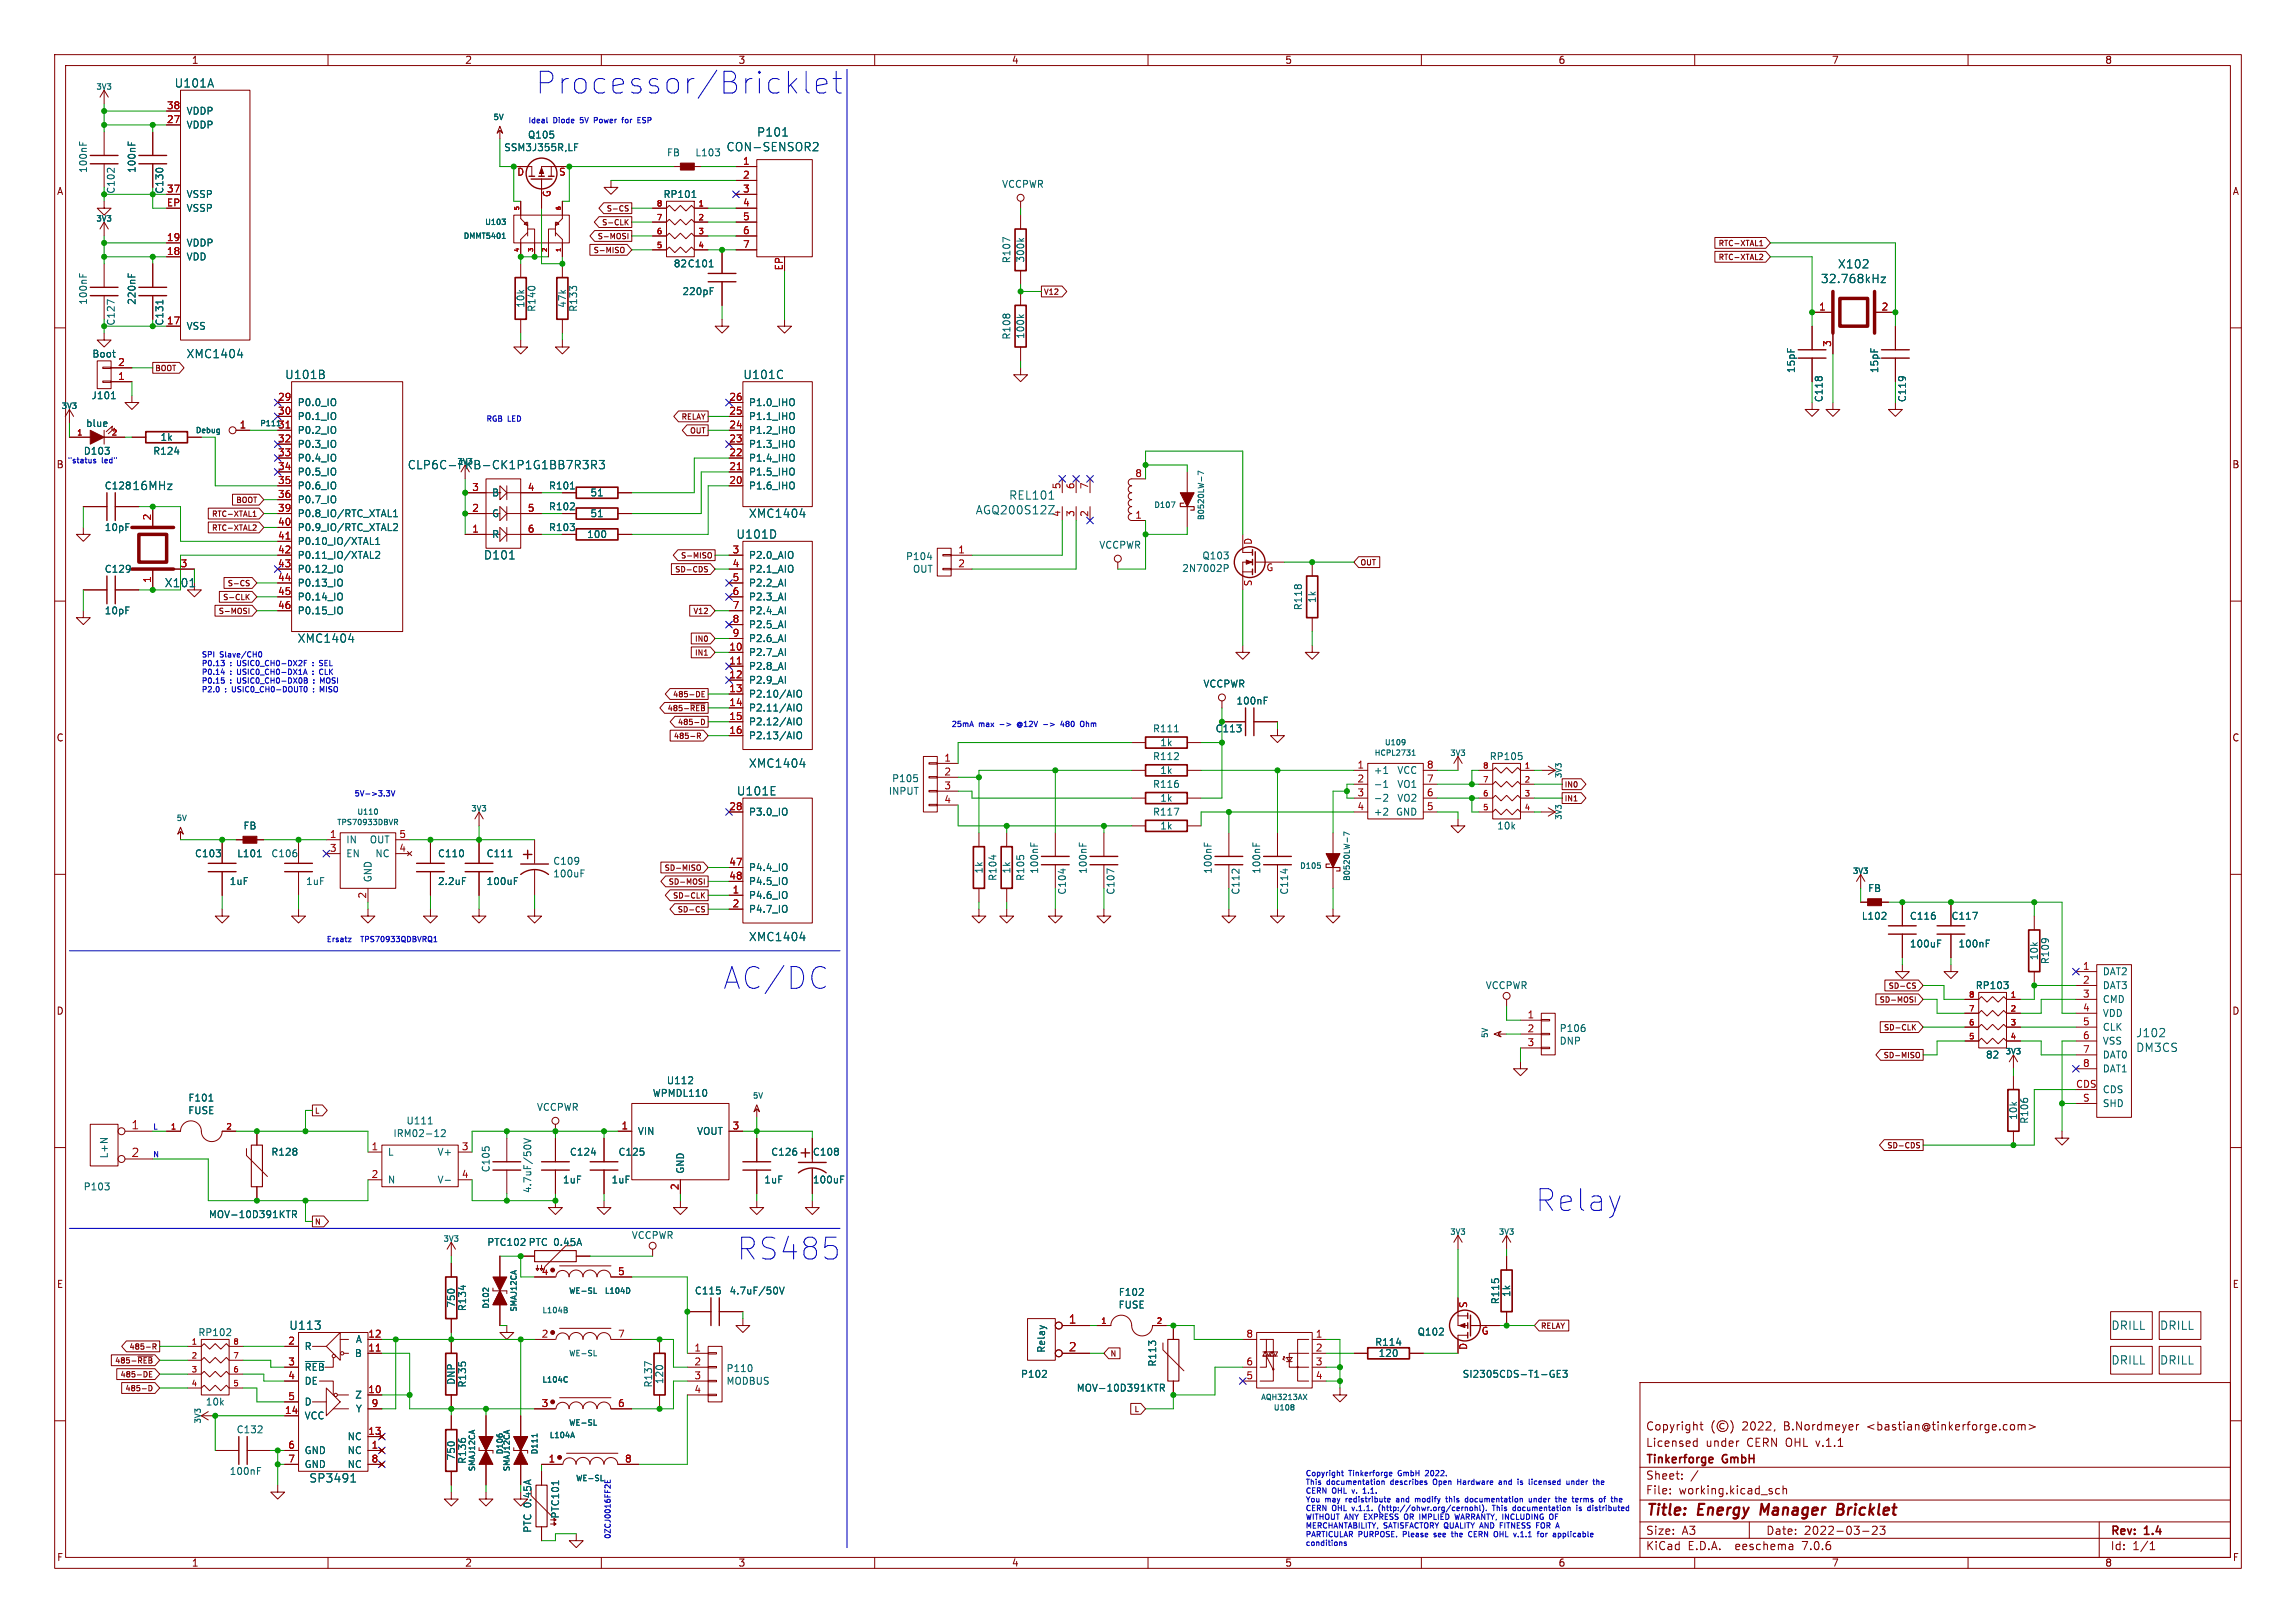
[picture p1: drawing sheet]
<svg xmlns="http://www.w3.org/2000/svg" width="420mm" height="297mm" viewBox="0 0 420 297" stroke-linecap="round" stroke-linejoin="round" font-family="sans-serif">
<defs><g id="words">
<g font-size="5.6" fill="#0000c2">
<text x="97.8" y="17.5">Processor/Bricklet</text>
<text x="132.1" y="181.4">AC/DC</text>
<text x="280.7" y="222">Relay</text>
<text x="134.6" y="230.9">RS485</text>
</g>
<g font-size="2.8" fill="#840000">
<text x="95.1" y="157.6">+</text>
<text x="301" y="277.9">Title:</text>
<text x="310.6" y="277.9">Energy</text>
<text x="322.9" y="277.9">Manager</text>
<text x="337.7" y="277.9">Bricklet</text>
</g>
<text font-size="2.8" fill="#006464" x="145.9" y="212.2">+</text>
<g font-size="2.1" fill="#006464">
<text x="31.9" y="16.2">U101A</text>
<text x="132.8" y="27.9">CON-SENSOR2</text>
<text x="138.4" y="25.2">P101</text>
<text x="333" y="52">32.768kHz</text>
<text x="336.1" y="49.3">X102</text>
<text x="34" y="65.8">XMC1404</text>
<text x="52.1" y="69.6">U101B</text>
<text x="135.9" y="69.6">U101C</text>
<text x="24.1" y="89.9">16MHz</text>
<text x="74.5" y="86.1">CLP6C-FKB-CK1P1G1BB7R3R3</text>
<text x="136.9" y="95">XMC1404</text>
<text x="178.4" y="94.3">AGQ200S12Z</text>
<text x="184.5" y="91.6">REL101</text>
<text x="134.6" y="98.8">U101D</text>
<text x="30" y="107.7">X101</text>
<text x="88.4" y="102.6">D101</text>
<text x="54.4" y="117.8">XMC1404</text>
<text x="136.9" y="140.7">XMC1404</text>
<text x="134.7" y="145.8">U101E</text>
<text x="136.9" y="172.4">XMC1404</text>
<text x="390.7" y="190">J102</text>
<text x="390.7" y="192.7">DM3CS</text>
<text x="52.8" y="243.6">U113</text>
<text x="386.1" y="243.6">DRILL</text>
<text x="395" y="243.6">DRILL</text>
<text x="386.1" y="249.9">DRILL</text>
<text x="395" y="249.9">DRILL</text>
<text x="56.5" y="271.5">SP3491</text>
</g>
<g font-size="2.1" fill="#a90000">
<text x="24" y="206.8">1</text>
<text x="24" y="211.8">2</text>
<text x="195.4" y="242.3">1</text>
<text x="195.4" y="247.4">2</text>
</g>
<g font-size="2.1" fill="#840000">
<text x="301" y="262">Copyright</text>
<text x="318.7" y="262">2022,</text>
<text x="326.5" y="262">B.Nordmeyer</text>
<text x="341.8" y="262">&lt;bastian@tinkerforge.com&gt;</text>
<text x="301" y="268.2">Tinkerforge</text>
<text x="301" y="265">Licensed</text>
<text x="312" y="265">under</text>
<text x="315.2" y="268.2">GmbH</text>
<text x="319.6" y="265">CERN OHL v.1.1</text>
<text x="301" y="273.7">File:</text>
<text x="301" y="271">Sheet:</text>
<text x="307.1" y="273.7">working.kicad_sch</text>
<text x="301" y="281.1">Size:</text>
<text x="307.6" y="281.1">A3</text>
<text x="323" y="281.1">Date:</text>
<text x="330" y="281.1">2022-03-23</text>
<text x="386" y="281.3">Rev:</text>
<text x="392.4" y="281.3">1.4</text>
<text x="301" y="283.9">KiCad</text>
<text x="308.7" y="283.9">E.D.A.</text>
<text x="317.6" y="283.9">eeschema</text>
<text x="330" y="283.9">7.0.6</text>
<text x="386" y="283.9">Id:</text>
<text x="390.1" y="283.9">1/1</text>
</g>
<g font-size="1.8" fill="#840000">
<text x="35" y="11.9">1</text>
<text x="85" y="11.9">2</text>
<text x="135" y="11.9">3</text>
<text x="185" y="11.9">4</text>
<text x="235" y="11.9">5</text>
<text x="285" y="11.9">6</text>
<text x="335" y="11.9">7</text>
<text x="385" y="11.9">8</text>
<text x="10.3" y="35.9">A</text>
<text x="408.3" y="35.9">A</text>
<text x="10.3" y="85.9">B</text>
<text x="408.2" y="85.9">B</text>
<text x="10.3" y="135.9">C</text>
<text x="408.2" y="135.9">C</text>
<text x="10.3" y="185.9">D</text>
<text x="408.2" y="185.9">D</text>
<text x="10.3" y="235.9">E</text>
<text x="408.3" y="235.9">E</text>
<text x="10.3" y="285.9">F</text>
<text x="35" y="286.9">1</text>
<text x="85" y="286.9">2</text>
<text x="135" y="286.9">3</text>
<text x="185" y="286.9">4</text>
<text x="235" y="286.9">5</text>
<text x="285" y="286.9">6</text>
<text x="335" y="286.9">7</text>
<text x="385" y="286.9">8</text>
<text x="408.3" y="285.9">F</text>
</g>
<g font-size="1.8" fill="#a90000">
<text x="30.4" y="22.6">27</text>
<text x="30.4" y="20.1">38</text>
<text x="30.4" y="35.3">37</text>
<text x="94.5" y="32.5">D</text>
<text x="102.2" y="32.5">S</text>
<text x="135.8" y="30.2">1</text>
<text x="135.8" y="32.8">2</text>
<text x="135.8" y="35.3">3</text>
<text x="30.4" y="37.8">EP</text>
<text x="101" y="36.2" transform="rotate(-90 101 36.2)">G</text>
<text x="135.8" y="37.8">4</text>
<text x="135.8" y="40.4">5</text>
<text x="30.4" y="46.7">18</text>
<text x="30.4" y="44.2">19</text>
<text x="135.8" y="42.9">6</text>
<text x="135.8" y="45.5">7</text>
<text x="143.3" y="49.6" transform="rotate(-90 143.3 49.6)">EP</text>
<text x="30.4" y="59.4">17</text>
<text x="332.7" y="56.9">1</text>
<text x="344.1" y="56.9">2</text>
<text x="335" y="63.6" transform="rotate(-90 335 63.6)">3</text>
<text x="21.5" y="69.6">1</text>
<text x="21.5" y="67.1">2</text>
<text x="50.8" y="73.4">29</text>
<text x="50.8" y="75.9">30</text>
<text x="133.3" y="75.9">25</text>
<text x="133.3" y="73.4">26</text>
<text x="43.7" y="78.5">1</text>
<text x="50.8" y="81">32</text>
<text x="50.8" y="83.6">33</text>
<text x="133.3" y="83.6">22</text>
<text x="133.3" y="81">23</text>
<text x="133.3" y="78.5">24</text>
<text x="50.8" y="86.1">34</text>
<text x="50.8" y="88.6">35</text>
<text x="86.3" y="89.9">3</text>
<text x="96.4" y="89.9">4</text>
<text x="133.3" y="88.6">20</text>
<text x="133.3" y="86.1">21</text>
<text x="194.1" y="89.6" transform="rotate(-90 194.1 89.6)">5</text>
<text x="196.6" y="89.6" transform="rotate(-90 196.6 89.6)">6</text>
<text x="199.1" y="89.6" transform="rotate(-90 199.1 89.6)">7</text>
<text x="207.6" y="87.4">8</text>
<text x="27.7" y="95.3" transform="rotate(-90 27.7 95.3)">2</text>
<text x="50.8" y="91.2">36</text>
<text x="50.8" y="93.7">39</text>
<text x="86.3" y="93.7">2</text>
<text x="96.4" y="93.7">5</text>
<text x="194.1" y="94.7" transform="rotate(-90 194.1 94.7)">4</text>
<text x="196.6" y="94.7" transform="rotate(-90 196.6 94.7)">3</text>
<text x="199.1" y="94.7" transform="rotate(-90 199.1 94.7)">2</text>
<text x="207.6" y="95">1</text>
<text x="50.8" y="96.3">40</text>
<text x="50.8" y="98.8">41</text>
<text x="50.8" y="101.3">42</text>
<text x="86.3" y="97.5">1</text>
<text x="96.4" y="97.5">6</text>
<text x="133.9" y="101.3">3</text>
<text x="175.2" y="101.3">1</text>
<text x="229.3" y="99.8" transform="rotate(-90 229.3 99.8)">D</text>
<text x="27.7" y="106.8" transform="rotate(-90 27.7 106.8)">1</text>
<text x="32.9" y="103.9">3</text>
<text x="50.8" y="103.9">43</text>
<text x="50.8" y="106.4">44</text>
<text x="133.9" y="103.9">4</text>
<text x="133.9" y="106.4">5</text>
<text x="175.2" y="103.9">2</text>
<text x="229.3" y="107.4" transform="rotate(-90 229.3 107.4)">S</text>
<text x="231.5" y="104.9">G</text>
<text x="50.8" y="109">45</text>
<text x="50.8" y="111.5">46</text>
<text x="133.9" y="109">6</text>
<text x="133.9" y="111.5">7</text>
<text x="133.3" y="119.1">10</text>
<text x="133.9" y="114">8</text>
<text x="133.9" y="116.6">9</text>
<text x="133.3" y="121.7">11</text>
<text x="133.3" y="124.2">12</text>
<text x="133.3" y="126.7">13</text>
<text x="133.3" y="129.3">14</text>
<text x="133.3" y="131.8">15</text>
<text x="133.3" y="134.4">16</text>
<text x="172.6" y="139.4">1</text>
<text x="172.6" y="142">2</text>
<text x="248.2" y="140.7">1</text>
<text x="248.2" y="143.3">2</text>
<text x="260.9" y="143.3">7</text>
<text x="260.9" y="140.7">8</text>
<text x="133.3" y="148.3">28</text>
<text x="172.6" y="144.5">3</text>
<text x="172.6" y="147.1">4</text>
<text x="248.2" y="145.8">3</text>
<text x="248.2" y="148.3">4</text>
<text x="260.9" y="148.3">5</text>
<text x="260.9" y="145.8">6</text>
<text x="60.3" y="153.4">1</text>
<text x="60.3" y="156">3</text>
<text x="73" y="156">4</text>
<text x="73" y="153.4">5</text>
<text x="133.3" y="158.5">47</text>
<text x="133.3" y="161">48</text>
<text x="67.1" y="164.5" transform="rotate(-90 67.1 164.5)">2</text>
<text x="133.9" y="163.6">1</text>
<text x="133.9" y="166.1">2</text>
<text x="380.9" y="177.5">1</text>
<text x="380.9" y="180.1">2</text>
<text x="380.9" y="182.6">3</text>
<text x="380.9" y="185.2">4</text>
<text x="279.3" y="186.4">1</text>
<text x="279.3" y="189">2</text>
<text x="279.3" y="191.5">3</text>
<text x="380.9" y="187.7">5</text>
<text x="380.9" y="190.2">6</text>
<text x="380.9" y="192.8">7</text>
<text x="380.9" y="195.3">8</text>
<text x="379.7" y="199.1">CDS</text>
<text x="380.9" y="201.7">S</text>
<text x="113.6" y="206.8">1</text>
<text x="133.9" y="206.8">3</text>
<text x="67.9" y="210.6">1</text>
<text x="67.9" y="215.6">2</text>
<text x="84.4" y="210.6">3</text>
<text x="84.4" y="215.6">4</text>
<text x="124.2" y="217.9" transform="rotate(-90 124.2 217.9)">2</text>
<text x="99" y="233.4">4</text>
<text x="113" y="233.4">5</text>
<text x="268.7" y="239.5" transform="rotate(-90 268.7 239.5)">S</text>
<text x="67.3" y="244.9">12</text>
<text x="99" y="244.9">2</text>
<text x="113" y="244.9">7</text>
<text x="227.9" y="244.9">8</text>
<text x="240.6" y="244.9">1</text>
<text x="270.9" y="244.6">G</text>
<text x="52.6" y="246.1">2</text>
<text x="52.6" y="249.9">3</text>
<text x="67.3" y="247.4">11</text>
<text x="126.9" y="247.4">1</text>
<text x="126.9" y="249.9">2</text>
<text x="227.9" y="249.9">6</text>
<text x="240.6" y="247.4">2</text>
<text x="240.6" y="249.9">3</text>
<text x="268.7" y="247.1" transform="rotate(-90 268.7 247.1)">D</text>
<text x="52.6" y="252.5">4</text>
<text x="52.6" y="256.3">5</text>
<text x="67.3" y="255">10</text>
<text x="67.9" y="257.6">9</text>
<text x="99" y="257.6">3</text>
<text x="113" y="257.6">6</text>
<text x="126.9" y="252.5">3</text>
<text x="126.9" y="255">4</text>
<text x="227.9" y="252.5">5</text>
<text x="240.6" y="252.5">4</text>
<text x="52" y="258.8">14</text>
<text x="67.3" y="262.6">13</text>
<text x="52.6" y="265.2">6</text>
<text x="52.6" y="267.7">7</text>
<text x="67.9" y="265.2">1</text>
<text x="67.9" y="267.7">8</text>
<text x="100.3" y="267.7">1</text>
<text x="114.2" y="267.7">8</text>
</g>
<g font-size="1.8" fill="#006464">
<text x="34" y="23.7">VDDP</text>
<text x="34" y="21.2">VDDP</text>
<text x="92.1" y="27.9">SSM3J355R,LF</text>
<text x="96.5" y="25.6">Q105</text>
<text x="121.9" y="28.8">FB</text>
<text x="127.1" y="28.8">L103</text>
<text x="16.1" y="31.7" transform="rotate(-90 16.1 31.7)">100nF</text>
<text x="21.2" y="35.5" transform="rotate(-90 21.2 35.5)">C102</text>
<text x="25" y="31.7" transform="rotate(-90 25 31.7)">100nF</text>
<text x="30.1" y="35.5" transform="rotate(-90 30.1 35.5)">C130</text>
<text x="183.2" y="34.6">VCCPWR</text>
<text x="34" y="36.4">VSSP</text>
<text x="34" y="39">VSSP</text>
<text x="121.3" y="36.4">RP101</text>
<text x="34" y="47.9">VDD</text>
<text x="34" y="45.3">VDDP</text>
<text x="123.1" y="49.1">82 C101</text>
<text x="185" y="48.3" transform="rotate(-90 185 48.3)">R107</text>
<text x="187.6" y="48.2" transform="rotate(-90 187.6 48.2)">300k</text>
<text x="16.1" y="55.9" transform="rotate(-90 16.1 55.9)">100nF</text>
<text x="21.2" y="59.7" transform="rotate(-90 21.2 59.7)">C127</text>
<text x="25" y="55.9" transform="rotate(-90 25 55.9)">220nF</text>
<text x="30.1" y="59.7" transform="rotate(-90 30.1 59.7)">C131</text>
<text x="96.1" y="56.4" transform="rotate(-90 96.1 56.4)">10k</text>
<text x="98.1" y="57.2" transform="rotate(-90 98.1 57.2)">R140</text>
<text x="103.7" y="56.4" transform="rotate(-90 103.7 56.4)">47k</text>
<text x="105.8" y="57.2" transform="rotate(-90 105.8 57.2)">R133</text>
<text x="124.7" y="54.2">220pF</text>
<text x="16.8" y="65.6">Boot</text>
<text x="34" y="60.6">VSS</text>
<text x="185" y="62.2" transform="rotate(-90 185 62.2)">R108</text>
<text x="187.6" y="62.1" transform="rotate(-90 187.6 62.1)">100k</text>
<text x="328.5" y="68.4" transform="rotate(-90 328.5 68.4)">15pF</text>
<text x="343.8" y="68.4" transform="rotate(-90 343.8 68.4)">15pF</text>
<text x="16.7" y="73.3">J101</text>
<text x="54.4" y="74.5">P0.0_IO</text>
<text x="54.4" y="77.1">P0.1_IO</text>
<text x="136.9" y="77.1">P1.1_IHO</text>
<text x="136.9" y="74.5">P1.0_IHO</text>
<text x="333.6" y="73.7" transform="rotate(-90 333.6 73.7)">C118</text>
<text x="348.8" y="73.7" transform="rotate(-90 348.8 73.7)">C119</text>
<text x="15.2" y="83.4">D103</text>
<text x="15.7" y="78.3">blue</text>
<text x="27.9" y="83.4">R124</text>
<text x="29.3" y="80.9">1k</text>
<text x="50.8" y="78.5">31</text>
<text x="54.4" y="79.6">P0.2_IO</text>
<text x="54.4" y="82.1">P0.3_IO</text>
<text x="136.9" y="82.1">P1.3_IHO</text>
<text x="136.9" y="79.6">P1.2_IHO</text>
<text x="19.1" y="89.8">C128</text>
<text x="54.4" y="84.7">P0.4_IO</text>
<text x="54.4" y="87.2">P0.5_IO</text>
<text x="54.4" y="89.8">P0.6_IO</text>
<text x="100.3" y="89.8">R101</text>
<text x="136.9" y="89.8">P1.6_IHO</text>
<text x="136.9" y="87.2">P1.5_IHO</text>
<text x="136.9" y="84.7">P1.4_IHO</text>
<text x="54.4" y="92.3">P0.7_IO</text>
<text x="54.4" y="94.8">P0.8_IO/RTC_XTAL1</text>
<text x="89.9" y="94.8">G</text>
<text x="89.9" y="91">B</text>
<text x="100.3" y="93.6">R102</text>
<text x="107.9" y="91">51</text>
<text x="107.9" y="94.8">51</text>
<text x="19.1" y="97.4">10pF</text>
<text x="54.4" y="97.4">P0.9_IO/RTC_XTAL2</text>
<text x="54.4" y="99.9">P0.10_IO/XTAL1</text>
<text x="89.9" y="98.7">R</text>
<text x="100.3" y="97.4">R103</text>
<text x="107.3" y="98.7">100</text>
<text x="201" y="100.6">VCCPWR</text>
<text x="19.1" y="105">C129</text>
<text x="54.4" y="102.5">P0.11_IO/XTAL2</text>
<text x="54.4" y="105">P0.12_IO</text>
<text x="54.4" y="107.5">P0.13_IO</text>
<text x="136.9" y="102.5">P2.0_AIO</text>
<text x="136.9" y="105">P2.1_AIO</text>
<text x="136.9" y="107.5">P2.2_AI</text>
<text x="165.6" y="102.7">P104</text>
<text x="166.9" y="105">OUT</text>
<text x="216.2" y="104.9">2N7002P</text>
<text x="219.8" y="102.6">Q103</text>
<text x="19.1" y="112.6">10pF</text>
<text x="54.4" y="110.1">P0.14_IO</text>
<text x="54.4" y="112.6">P0.15_IO</text>
<text x="136.9" y="110.1">P2.3_AI</text>
<text x="136.9" y="112.6">P2.4_AI</text>
<text x="238.4" y="111.8" transform="rotate(-90 238.4 111.8)">R118</text>
<text x="240.9" y="110.4" transform="rotate(-90 240.9 110.4)">1k</text>
<text x="136.9" y="115.2">P2.5_AI</text>
<text x="136.9" y="117.7">P2.6_AI</text>
<text x="136.9" y="120.2">P2.7_AI</text>
<text x="136.9" y="122.8">P2.8_AI</text>
<text x="136.9" y="125.3">P2.9_AI</text>
<text x="136.9" y="127.9">P2.10/AIO</text>
<text x="136.9" y="130.4">P2.11/AIO</text>
<text x="220" y="126">VCCPWR</text>
<text x="226.1" y="129.1">100nF</text>
<text x="136.9" y="132.9">P2.12/AIO</text>
<text x="136.9" y="135.5">P2.13/AIO</text>
<text x="210.8" y="134.2">R111</text>
<text x="212.1" y="136.8">1k</text>
<text x="222.3" y="134.2">C113</text>
<text x="163.1" y="143.3">P105</text>
<text x="210.8" y="139.3">R112</text>
<text x="212.1" y="141.8">1k</text>
<text x="251.2" y="141.8">+1</text>
<text x="255.5" y="141.8">VCC</text>
<text x="272.4" y="139.3">RP105</text>
<text x="136.9" y="149.5">P3.0_IO</text>
<text x="162.5" y="145.6">INPUT</text>
<text x="210.8" y="144.4">R116</text>
<text x="210.8" y="149.5">R117</text>
<text x="212.1" y="146.9">1k</text>
<text x="251.2" y="146.9">-2</text>
<text x="251.2" y="149.5">+2</text>
<text x="255.3" y="149.5">GND</text>
<text x="255.5" y="146.9">VO2</text>
<text x="255.5" y="144.4">VO1</text>
<text x="44.4" y="152">FB</text>
<text x="63.2" y="154.5">IN</text>
<text x="67.5" y="154.5">OUT</text>
<text x="212.1" y="152">1k</text>
<text x="273.8" y="152">10k</text>
<text x="35.6" y="157.1">C103</text>
<text x="43.3" y="157.1">L101</text>
<text x="49.5" y="157.1">C106</text>
<text x="63.2" y="157.1">EN</text>
<text x="68.2" y="161.5" transform="rotate(-90 68.2 161.5)">GND</text>
<text x="68.6" y="157.1">NC</text>
<text x="80" y="157.1">C110</text>
<text x="88.9" y="157.1">C111</text>
<text x="101.1" y="158.4">C109</text>
<text x="101.1" y="160.8">100uF</text>
<text x="136.9" y="159.6">P4.4_IO</text>
<text x="179.9" y="160" transform="rotate(-90 179.9 160)">1k</text>
<text x="182.5" y="161.3" transform="rotate(-90 182.5 161.3)">R104</text>
<text x="185" y="160" transform="rotate(-90 185 160)">1k</text>
<text x="187.6" y="161.3" transform="rotate(-90 187.6 161.3)">R105</text>
<text x="190.1" y="160" transform="rotate(-90 190.1 160)">100nF</text>
<text x="199" y="160" transform="rotate(-90 199 160)">100nF</text>
<text x="221.8" y="160" transform="rotate(-90 221.8 160)">100nF</text>
<text x="230.7" y="160" transform="rotate(-90 230.7 160)">100nF</text>
<text x="41.9" y="162.2">1uF</text>
<text x="55.9" y="162.2">1uF</text>
<text x="80" y="162.2">2.2uF</text>
<text x="88.9" y="162.2">100uF</text>
<text x="136.9" y="164.7">P4.6_IO</text>
<text x="136.9" y="167.2">P4.7_IO</text>
<text x="136.9" y="162.2">P4.5_IO</text>
<text x="195.2" y="163.8" transform="rotate(-90 195.2 163.8)">C104</text>
<text x="204.1" y="163.8" transform="rotate(-90 204.1 163.8)">C107</text>
<text x="226.9" y="163.8" transform="rotate(-90 226.9 163.8)">C112</text>
<text x="235.8" y="163.8" transform="rotate(-90 235.8 163.8)">C114</text>
<text x="341.6" y="163.4">FB</text>
<text x="340.5" y="168.5">L102</text>
<text x="349.3" y="168.5">C116</text>
<text x="349.3" y="173.6">100uF</text>
<text x="356.9" y="168.5">C117</text>
<text x="358.2" y="173.6">100nF</text>
<text x="373" y="175.8" transform="rotate(-90 373 175.8)">10k</text>
<text x="375" y="176.5" transform="rotate(-90 375 176.5)">R109</text>
<text x="384.6" y="178.7">DAT2</text>
<text x="271.7" y="181.2">VCCPWR</text>
<text x="361.3" y="181.2">RP103</text>
<text x="384.6" y="181.2">DAT3</text>
<text x="384.6" y="183.7">CMD</text>
<text x="285.2" y="189.1">P106</text>
<text x="285.2" y="191.4">DNP</text>
<text x="384.6" y="186.3">VDD</text>
<text x="384.6" y="188.8">CLK</text>
<text x="384.6" y="191.4">VSS</text>
<text x="363.2" y="193.9">82</text>
<text x="384.6" y="193.9">DAT0</text>
<text x="384.6" y="196.4">DAT1</text>
<text x="34.4" y="201.8">F101</text>
<text x="98.1" y="203.5">VCCPWR</text>
<text x="119.3" y="200.9">WPMDL110</text>
<text x="121.9" y="198.6">U112</text>
<text x="384.6" y="200.3">CDS</text>
<text x="384.6" y="202.8">SHD</text>
<text x="34.3" y="204.1">FUSE</text>
<text x="71.9" y="208.3">IRM02-12</text>
<text x="74.3" y="206">U111</text>
<text x="116.6" y="207.9">VIN</text>
<text x="127.4" y="207.9">VOUT</text>
<text x="369.2" y="205" transform="rotate(-90 369.2 205)">10k</text>
<text x="371.2" y="205.8" transform="rotate(-90 371.2 205.8)">R106</text>
<text x="19.9" y="212.1" transform="rotate(-90 19.9 212.1)">L+N</text>
<text x="49.5" y="211.7">R128</text>
<text x="70.9" y="211.7">L</text>
<text x="79.9" y="211.7">V+</text>
<text x="89.8" y="214.6" transform="rotate(-90 89.8 214.6)">C105</text>
<text x="104.1" y="211.7">C124</text>
<text x="113" y="211.7">C125</text>
<text x="125.3" y="214.9" transform="rotate(-90 125.3 214.9)">GND</text>
<text x="141" y="211.7">C126</text>
<text x="148.6" y="211.7">C108</text>
<text x="15.2" y="218">P103</text>
<text x="70.9" y="216.8">N</text>
<text x="79.9" y="216.8">V-</text>
<text x="97.4" y="218.4" transform="rotate(-90 97.4 218.4)">4.7uF/50V</text>
<text x="102.9" y="216.8">1uF</text>
<text x="111.8" y="216.8">1uF</text>
<text x="139.7" y="216.8">1uF</text>
<text x="148.6" y="216.8">100uF</text>
<text x="38.1" y="223.1">MOV-10D391KTR</text>
<text x="115.5" y="226.9">VCCPWR</text>
<text x="89" y="228.2">PTC102 PTC 0.45A</text>
<text x="83.4" y="239.4" transform="rotate(-90 83.4 239.4)">750</text>
<text x="127" y="237.1">C115</text>
<text x="133.4" y="237.1">4.7uF/50V</text>
<text x="204.5" y="239.6">FUSE</text>
<text x="204.5" y="237.3">F102</text>
<text x="274.4" y="238.8" transform="rotate(-90 274.4 238.8)">R115</text>
<text x="276.5" y="237.4" transform="rotate(-90 276.5 237.4)">1k</text>
<text x="36.2" y="244.7">RP102</text>
<text x="65" y="246">A</text>
<text x="85.4" y="240" transform="rotate(-90 85.4 240)">R134</text>
<text x="259.2" y="244.6">Q102</text>
<text x="55.6" y="247.2">R</text>
<text x="55.6" y="251.1">~{REB}</text>
<text x="64.8" y="248.5">B</text>
<text x="132.8" y="251.3">P110</text>
<text x="191.4" y="247.6" transform="rotate(-90 191.4 247.6)">Relay</text>
<text x="211.7" y="250.2" transform="rotate(-90 211.7 250.2)">R113</text>
<text x="251.4" y="246.5">R114</text>
<text x="252.1" y="248.5">120</text>
<text x="37.5" y="257.4">10k</text>
<text x="55.6" y="253.6">DE</text>
<text x="55.6" y="257.4">D</text>
<text x="64.9" y="256.1">Z</text>
<text x="83.4" y="253.5" transform="rotate(-90 83.4 253.5)">DNP</text>
<text x="85.4" y="254" transform="rotate(-90 85.4 254)">R135</text>
<text x="119.5" y="254" transform="rotate(-90 119.5 254)">R137</text>
<text x="121.5" y="253.4" transform="rotate(-90 121.5 253.4)">120</text>
<text x="132.8" y="253.6">MODBUS</text>
<text x="186.7" y="252.3">P102</text>
<text x="196.9" y="254.9">MOV-10D391KTR</text>
<text x="267.5" y="252.3">SI2305CDS-T1-GE3</text>
<text x="43.2" y="262.5">C132</text>
<text x="55.6" y="259.9">VCC</text>
<text x="63.5" y="263.8">NC</text>
<text x="65" y="258.7">Y</text>
<text x="55.6" y="266.3">GND</text>
<text x="55.6" y="268.8">GND</text>
<text x="63.5" y="266.3">NC</text>
<text x="63.5" y="268.8">NC</text>
<text x="83.4" y="267.3" transform="rotate(-90 83.4 267.3)">750</text>
<text x="85.4" y="268" transform="rotate(-90 85.4 268)">R136</text>
<text x="41.9" y="270.1">100nF</text>
<text x="97.4" y="280.6" transform="rotate(-90 97.4 280.6)">PTC 0.45A</text>
<text x="102.5" y="278" transform="rotate(-90 102.5 278)">PTC101</text>
</g>
<g font-size="1.4" fill="#006464">
<text x="17.5" y="16.6">3V3</text>
<text x="90.2" y="22.2">5V</text>
<text x="17.5" y="40.7">3V3</text>
<text x="88.6" y="41.4">U103</text>
<text x="84.7" y="43.9">DMMT5401</text>
<text x="11.2" y="75">3V3</text>
<text x="35.7" y="79.5">Debug</text>
<text x="47.5" y="78.2">P111</text>
<text x="83.6" y="85.2">3V3</text>
<text x="211" y="93.1">D107</text>
<text x="220.4" y="95.3" transform="rotate(-90 220.4 95.3)">B0520LW-7</text>
<text x="253.2" y="136.6">U109</text>
<text x="251.3" y="138.5">HCPL2731</text>
<text x="265.2" y="138.5">3V3</text>
<text x="285.9" y="142.5" transform="rotate(-90 285.9 142.5)">3V3</text>
<text x="65.2" y="149.3">U110</text>
<text x="86.1" y="148.7">3V3</text>
<text x="32.2" y="150.4">5V</text>
<text x="61.6" y="151.2">TPS70933DBVR</text>
<text x="285.9" y="150.1" transform="rotate(-90 285.9 150.1)">3V3</text>
<text x="237.7" y="159.2">D105</text>
<text x="247.1" y="161.3" transform="rotate(-90 247.1 161.3)">B0520LW-7</text>
<text x="338.8" y="160.1">3V3</text>
<text x="272.4" y="190" transform="rotate(-90 272.4 190)">5V</text>
<text x="366.8" y="193.1">3V3</text>
<text x="137.6" y="201.2">5V</text>
<text x="81" y="227.4">3V3</text>
<text x="265.2" y="226.2">3V3</text>
<text x="274.1" y="226.2">3V3</text>
<text x="89.6" y="239.6" transform="rotate(-90 89.6 239.6)">D102</text>
<text x="104" y="237">WE-SL</text>
<text x="110.5" y="237">L104D</text>
<text x="94.7" y="240.1" transform="rotate(-90 94.7 240.1)">SMAJ12CA</text>
<text x="99.1" y="240.5">L104B</text>
<text x="104" y="248.4">WE-SL</text>
<text x="99.1" y="253.2">L104C</text>
<text x="230.6" y="256.4">AQH3213AX</text>
<text x="36.9" y="260.6" transform="rotate(-90 36.9 260.6)">3V3</text>
<text x="100.4" y="263.4">L104A</text>
<text x="104" y="261.1">WE-SL</text>
<text x="232.9" y="258.3">U108</text>
<text x="87.1" y="269.4" transform="rotate(-90 87.1 269.4)">SMAJ12CA</text>
<text x="92.2" y="266.2" transform="rotate(-90 92.2 266.2)">D106</text>
<text x="93.4" y="269.4" transform="rotate(-90 93.4 269.4)">SMAJ12CA</text>
<text x="98.5" y="266.2" transform="rotate(-90 98.5 266.2)">D111</text>
<text x="105.3" y="271.2">WE-SL</text>
</g>
<g font-size="1.4" fill="#0000c2">
<text x="96.5" y="22.6">Ideal</text>
<text x="101.2" y="22.6">Diode</text>
<text x="106.3" y="22.6">5V</text>
<text x="109.1" y="22.6">Power</text>
<text x="114.5" y="22.6">for</text>
<text x="117.6" y="22.6">ESP</text>
<text x="88.9" y="77.2">RGB</text>
<text x="92.9" y="77.2">LED</text>
<text x="12.3" y="84.8">&quot;status</text>
<text x="18.6" y="84.8">led&quot;</text>
<text x="36.8" y="120.4">SPI</text>
<text x="36.8" y="122">P0.13</text>
<text x="36.8" y="123.6">P0.14</text>
<text x="36.8" y="125.2">P0.15</text>
<text x="40.2" y="120.4">Slave/CH0</text>
<text x="42.1" y="122">:</text>
<text x="42.1" y="123.6">:</text>
<text x="42.1" y="125.2">:</text>
<text x="43.6" y="122">USIC0_CH0-DX2F</text>
<text x="43.6" y="123.6">USIC0_CH0-DX1A</text>
<text x="43.6" y="125.2">USIC0_CH0-DX0B</text>
<text x="59.2" y="122">SEL</text>
<text x="59.2" y="123.6">CLK</text>
<text x="59.3" y="125.2">MOSI</text>
<text x="36.8" y="126.8">P2.0</text>
<text x="41.2" y="126.8">:</text>
<text x="42.7" y="126.8">USIC0_CH0-DOUT0</text>
<text x="59.3" y="126.8">MISO</text>
<text x="174" y="133.1">25mA</text>
<text x="179.1" y="133.1">max</text>
<text x="186.6" y="133.1">@12V</text>
<text x="191.6" y="133.1">-&gt;</text>
<text x="195.1" y="133.1">480</text>
<text x="198.9" y="133.1">Ohm</text>
<text x="64.8" y="145.8">5V-&gt;3.3V</text>
<text x="59.7" y="172.5">Ersatz</text>
<text x="66.3" y="172.5">TPS70933QDBVRQ1</text>
<text x="27.9" y="206.8">L</text>
<text x="27.9" y="211.8">N</text>
<text x="238.8" y="270.2">Copyright</text>
<text x="238.8" y="271.8">This</text>
<text x="238.8" y="273.4">CERN</text>
<text x="238.8" y="275">You</text>
<text x="242.4" y="275">may</text>
<text x="242.7" y="271.8">documentation</text>
<text x="243.7" y="273.4">OHL</text>
<text x="246.4" y="275">redistribute</text>
<text x="246.8" y="270.2">Tinkerforge</text>
<text x="247.6" y="273.4">v.</text>
<text x="249.8" y="273.4">1.1.</text>
<text x="254.6" y="271.8">describes</text>
<text x="255.9" y="275">and</text>
<text x="256" y="270.2">GmbH</text>
<text x="259.6" y="275">modify</text>
<text x="261.2" y="270.2">2022.</text>
<text x="262.7" y="271.8">Open</text>
<text x="265.5" y="275">this</text>
<text x="267.3" y="271.8">Hardware</text>
<text x="269.3" y="275">documentation</text>
<text x="275.2" y="271.8">and</text>
<text x="278.9" y="271.8">is</text>
<text x="281.2" y="271.8">licensed</text>
<text x="281.2" y="275">under</text>
<text x="286.4" y="275">the</text>
<text x="288.3" y="271.8">under</text>
<text x="289.7" y="275">terms</text>
<text x="293.5" y="271.8">the</text>
<text x="294.8" y="275">of</text>
<text x="111.8" y="281.7" transform="rotate(-90 111.8 281.7)">0ZCJ0016FF2E</text>
<text x="238.8" y="276.6">CERN</text>
<text x="238.8" y="278.2">WITHOUT ANY EXPRESS</text>
<text x="238.8" y="279.8">MERCHANTABILITY,</text>
<text x="238.8" y="281.4">PARTICULAR</text>
<text x="243.7" y="276.6">OHL</text>
<text x="247.6" y="276.6">v.1.1.</text>
<text x="248.5" y="281.4">PURPOSE.</text>
<text x="252.7" y="276.6">(http://ohwr.org/cernohl).</text>
<text x="253.1" y="279.8">SATISFACTORY QUALITY AND</text>
<text x="256.9" y="281.4">Please</text>
<text x="257.4" y="278.2">OR</text>
<text x="260.4" y="278.2">IMPLIED</text>
<text x="262.8" y="281.4">see</text>
<text x="266.3" y="281.4">the</text>
<text x="267.2" y="278.2">WARRANTY, INCLUDING</text>
<text x="269.6" y="281.4">CERN</text>
<text x="273.8" y="276.6">This</text>
<text x="274.6" y="281.4">OHL</text>
<text x="275.1" y="279.8">FITNESS</text>
<text x="277.7" y="276.6">documentation</text>
<text x="278.5" y="281.4">v.1.1</text>
<text x="282" y="279.8">FOR</text>
<text x="283" y="281.4">for</text>
<text x="286.1" y="281.4">applicable</text>
<text x="289.7" y="276.6">is</text>
<text x="291.9" y="276.6">distributed</text>
<text x="238.8" y="283">conditions</text>
</g>
<g font-size="1.4" fill="#840000">
<text x="110" y="41.4">S-CLK</text>
<text x="110.8" y="38.9">S-CS</text>
<text x="108.4" y="46.5">S-MISO</text>
<text x="109.2" y="44">S-MOSI</text>
<text x="314.2" y="47.8">RTC-XTAL2</text>
<text x="314.2" y="45.2">RTC-XTAL1</text>
<text x="190.9" y="54.1">V12</text>
<text x="28.3" y="68.1">BOOT</text>
<text x="124.5" y="77">RELAY</text>
<text x="126.1" y="79.5">OUT</text>
<text x="38.6" y="94.8">RTC-XTAL1</text>
<text x="43.1" y="92.2">BOOT</text>
<text x="38.6" y="97.3">RTC-XTAL2</text>
<text x="41.5" y="107.5">S-CS</text>
<text x="123.4" y="104.9">SD-CDS</text>
<text x="124.4" y="102.4">S-MISO</text>
<text x="248.8" y="103.7">OUT</text>
<text x="39.9" y="112.6">S-MOSI</text>
<text x="40.7" y="110">S-CLK</text>
<text x="126.7" y="112.6">V12</text>
<text x="127" y="117.6">IN0</text>
<text x="127" y="120.2">IN1</text>
<text x="122" y="130.3">485-~{REB}</text>
<text x="123" y="127.8">485-DE</text>
<text x="123.1" y="135.4">485-R</text>
<text x="123.9" y="132.9">485-D</text>
<text x="286.1" y="146.8">IN1</text>
<text x="286.1" y="144.3">IN0</text>
<text x="121.4" y="159.5">SD-MISO</text>
<text x="122.2" y="162.1">SD-MOSI</text>
<text x="123" y="164.6">SD-CLK</text>
<text x="123.8" y="167.2">SD-CS</text>
<text x="343.7" y="183.7">SD-MOSI</text>
<text x="345.3" y="181.1">SD-CS</text>
<text x="344.5" y="188.8">SD-CLK</text>
<text x="344.4" y="193.8">SD-MISO</text>
<text x="57.5" y="204">L</text>
<text x="345.1" y="210.3">SD-CDS</text>
<text x="57.5" y="224.3">N</text>
<text x="281.8" y="243.4">RELAY</text>
<text x="20.9" y="249.7">485-~{REB}</text>
<text x="23.5" y="247.2">485-R</text>
<text x="203" y="248.4">N</text>
<text x="21.9" y="252.3">485-DE</text>
<text x="22.8" y="254.8">485-D</text>
<text x="207.4" y="258.6">L</text>
</g>
<g font-size="1.4" fill="#a90000">
<text x="120" y="40.4">7</text>
<text x="120" y="37.8">8</text>
<text x="127.7" y="37.8">1</text>
<text x="127.7" y="40.4">2</text>
<text x="120" y="45.5">5</text>
<text x="120" y="42.9">6</text>
<text x="127.7" y="42.9">3</text>
<text x="127.7" y="45.5">4</text>
<text x="14" y="79.8">1</text>
<text x="20.3" y="79.8">2</text>
<text x="271.2" y="143.3">7</text>
<text x="271.2" y="140.7">8</text>
<text x="278.8" y="140.7">1</text>
<text x="278.8" y="143.3">2</text>
<text x="271.2" y="148.3">5</text>
<text x="271.2" y="145.8">6</text>
<text x="278.8" y="145.8">3</text>
<text x="278.8" y="148.3">4</text>
<text x="360.1" y="185.2">7</text>
<text x="360.1" y="182.6">8</text>
<text x="367.7" y="182.6">1</text>
<text x="367.7" y="185.2">2</text>
<text x="360.1" y="190.2">5</text>
<text x="360.1" y="187.7">6</text>
<text x="367.7" y="187.7">3</text>
<text x="367.7" y="190.2">4</text>
<text x="31.1" y="206.8">1</text>
<text x="41.3" y="206.8">2</text>
<text x="201.3" y="242.3">1</text>
<text x="211.5" y="242.3">2</text>
<text x="34.9" y="246.1">1</text>
<text x="34.9" y="248.7">2</text>
<text x="34.9" y="251.2">3</text>
<text x="42.6" y="251.2">6</text>
<text x="42.6" y="248.7">7</text>
<text x="42.6" y="246.1">8</text>
<text x="34.9" y="253.7">4</text>
<text x="42.6" y="253.7">5</text>
</g>
<g font-size="1.1" fill="#a90000">
<text x="95" y="38.6" transform="rotate(-90 95 38.6)">5</text>
<text x="102.6" y="38.6" transform="rotate(-90 102.6 38.6)">6</text>
<text x="95" y="46.2" transform="rotate(-90 95 46.2)">4</text>
<text x="97.5" y="46.2" transform="rotate(-90 97.5 46.2)">3</text>
<text x="100.1" y="46.2" transform="rotate(-90 100.1 46.2)">2</text>
<text x="102.6" y="46.2" transform="rotate(-90 102.6 46.2)">1</text>
</g>
</g></defs>
<g fill="none" stroke="#840000" stroke-width=".18">
<path d="M10 10h400v277h-400zM12 12h396v273h-396zM19 16.5v2.6M19 16.5l.8 1.3M19 16.5l-.7 1.3M33 16.5h12.7v45.7h-12.7zM60 10v2M110 10v2M160 10v2M210 10v2M260 10v2M310 10v2"/>
<path d="M360 10v2M19 36.8v1.3h1.3l-1.3 1.3-1.2-1.3h1.2M19 24.1v4.3M19 30v4.3M27.9 24.1v4.3M27.9 30v4.3M30.5 22.9h2.5M30.5 35.6h2.5M30.5 20.3h2.5M91.4 23.1l.5 1.3-.5-.5-.5 .5zM91.4 23.9v1.5M94 39.4h10.1v5.1h-10.1z"/>
<path d="M94 30.5h3.3v1.8M95.2 36.8v3.2l1.3 1.3M99.1 32.8v5.3M100.8 30.5v1.8M102.9 36.8v3.2l-1.3 1.3 .6-.3-.3-.4-.3 .5M104.1 30.5h-5v1.8M109.6 39.6h6v2h-6l-.9-1zM110.4 37.1h5.2v2h-5.2l-.8-1zM111.8 33v1.3h-1.3l1.3 1.3 1.2-1.3h-1.2M114.5 38.1l.3 .1 .1 .2-.2 .2h-.2M114.5 37.6l.4 .1M119.4 38.1h2.5l.5-.5 1 1 1.1-1 1 1 1-1 .5 .5h2.5"/>
<path d="M121.9 36.8h5.1v10.2h-5.1zM123.2 30.5h1.3M127 30.5h1.3M134.6 35.6h3.8M134.6 30.5h3.8M134.6 38.1h3.8M134.6 33h3.8M138.4 29.2h10.2v17.8h-10.2zM186.7 36.8v1.3M186.7 39.4v2.5M10 60h2M19 40.6v2.6"/>
<path d="M19 48.3v4.3M19 54.1v4.3M19 40.6l.8 1.3M19 40.6l-.7 1.3M27.9 48.3v4.3M27.9 54.1v4.3M30.5 59.7h2.5M30.5 47h2.5M30.5 44.5h2.5M95.2 48.3v2.5M95.2 58.4v2.6M95.9 41l.4-.4 .2 .7z"/>
<path d="M96.5 41.9h1.3v5.1M96.5 42.5l-1.3 1.3v3.2M96.5 40.6v2.6M101.6 41.9h-1.3v5.1M101.6 42.5l1.3 1.3v3.2M101.6 40.6v2.6M102.9 48.3v2.5M102.9 58.4v2.6M107.9 44.7h6.8l.9 1-.9 1h-6.8zM108.8 42.2h6.8v2h-6.8l-.9-1zM113.7 45.3h.3l.2 .3-.1 .5-.4 .1M114.5 40.6l.4 .6"/>
<path d="M114.9 42.7v1M114.9 40.2l-.6 .5M119.4 45.7h2.5l.5-.5 1 1 1.1-1 1 1 1-1 .5 .5h2.5M119.4 43.2h2.5l.5-.5 1 1 1.1-1 1 1 1-1 .5 .5h2.5M119.4 40.6h2.5l.5-.5 1 1 1.1-1 1 1 1-1 .5 .5h2.5M132.1 58.4v1.3h-1.3l1.3 1.3 1.2-1.3h-1.2M132.1 45.7v4.3M132.1 51.6v4.3M134.6 40.6h3.8M134.6 43.2h3.8M134.6 45.7h3.8M143.5 58.4v1.3h-1.3l1.3 1.3 1.3-1.3h-1.3"/>
<path d="M186.7 49.5v2.6M186.7 53.3v2.6M190.5 52.3h3.8l.8 1-.8 1h-3.8zM313.7 46h9.3l.8 1-.8 1h-9.3zM313.7 43.5h9.3l.8 1-.8 .9h-9.3zM321.9 45h.5M321.9 44.3l.3-.3v1M322 46.5l.4 .1v.2l-.6 .7h.6M331.5 57.2h3.8M331.5 59.7v4.3M342.9 57.2h3.8M346.7 59.7v4.3"/>
<path d="M408 60h2M12.7 74.9l.8 1.3M12.7 74.9v2.6M12.7 74.9l-.8 1.3M17.8 66h2.5v5.1h-2.5zM18.8 67.2h1.5v.2h-1.5zM18.8 69.7h1.5v.3h-1.5zM19 61v1.2h1.3l-1.3 1.3-1.2-1.3h1.2M19 78.7v2.6M20.3 69.9h3.8M20.3 67.3h3.8M20.4 78.6l.2-.6-1.2 1"/>
<path d="M20.8 79l.2-.6-1.2 1M24.1 72.4v1.3h-1.2l1.2 1.2 1.3-1.2h-1.3M27.9 66.3h4.9l.9 1-.9 1h-4.9zM43.2 78.7h2.5M50.8 78.7h2.5M50.8 76.2h2.5M50.8 73.7h2.5M53.3 69.9h20.4v45.7h-20.4zM95.2 62.2v1.3h1.3l-1.3 1.3-1.2-1.3h1.2M102.9 62.2v1.3h1.2l-1.2 1.3-1.3-1.3h1.3M124.1 75.2h5.4v2h-5.4l-.9-1zM125.7 77.7h3.8v2h-3.8l-.9-1z"/>
<path d="M133.3 78.7h2.6M133.3 76.2h2.6M133.3 73.7h2.6M135.9 69.9h12.7v22.8h-12.7zM186.7 67.3v1.3h1.3l-1.3 1.3-1.3-1.3h1.3M186.7 63.5v2.5M331.5 73.7v1.2h1.2l-1.2 1.3-1.3-1.3h1.3M331.5 65.5v4.4M335.3 73.7v1.2h1.2l-1.2 1.3-1.3-1.3h1.3M335.3 61v3.8M346.7 73.7v1.2h1.3l-1.3 1.3-1.3-1.3h1.3M346.7 65.5v4.4"/>
<path d="M12.7 80h3.8M15.2 96.5v1.3h1.3l-1.3 1.3-1.2-1.3h1.2M15.2 92.7h4.4M19 80h3.9M21.1 92.7h4.3M24.1 80h2.6M27.9 92.7v3.8M34.3 80h2.5M38.1 93h9.3l.9 1-.9 1h-9.3zM38.1 95.5h9.3l.9 1-.9 1h-9.3zM42.5 90.4h4.9l.9 1-.9 1h-4.9zM46.3 94.5h.6"/>
<path d="M46.3 93.8l.3-.3v1M46.4 96.1h.4l.1 .2-.7 .7h.7M50.8 88.9h2.5M50.8 86.4h2.5M50.8 83.8h2.5M50.8 81.3h2.5M50.8 94h2.5M50.8 91.4h2.5M50.8 96.5h2.5M50.8 99.1h2.5M85.1 97.8h6.3M85.1 90.2h6.3"/>
<path d="M85.1 94h6.3M85.1 85.1v2.5M88.9 87.6h6.3v12.7h-6.3zM91.4 88.9l1.3 1.3-1.3 1.2zM91.4 92.7l1.3 1.3-1.3 1.3zM91.4 96.5l1.3 1.3-1.3 1.3zM92.7 88.9v2.5M92.7 92.7v2.6M92.7 96.5v2.6M92.7 97.8h6.4M92.7 90.2h6.4M92.7 94h6.4"/>
<path d="M102.9 97.8h2.5M102.9 90.2h2.5M102.9 94h2.5M113 97.8h2.6M113 90.2h2.6M113 94h2.6M133.3 88.9h2.6M133.3 86.4h2.6M133.3 83.8h2.6M133.3 81.3h2.6M135.9 99.1h12.7v38.1h-12.7zM194.3 87.6v2.6"/>
<path d="M194.3 92.7v2.6M196.8 87.6v2.6M196.8 92.7v2.6M199.4 87.6v2.6M199.4 92.7v2.6M209.5 87.6h-2.5a.64 .64 0 0 0-.6 .7 .64 .64 0 0 0 .6 .6 .64 .64 0 0 0-.6 .6 .64 .64 0 0 0 .6 .7 .64 .64 0 0 0-.6 .6 .64 .64 0 0 0 .6 .6 .64 .64 0 0 0-.6 .7 .64 .64 0 0 0 .6 .6 .64 .64 0 0 0-.6 .6 .64 .64 0 0 0 .6 .7 .64 .64 0 0 0-.6 .6 .64 .64 0 0 0 .6 .7h2.5M217.2 86.4v3.8M217.2 92.7v3.8M227.3 97.8v3.3h1.8M10 110h2M15.2 111.8v1.2h1.3l-1.3 1.3-1.2-1.3h1.2M15.2 108h4.4"/>
<path d="M21.1 108h4.3M27.9 104.1v3.9M31.7 104.1h3.9M35.6 106.7v1.3h1.2l-1.2 1.2-1.3-1.2h1.3M39.3 110.8h6.8l.9 1-.9 1h-6.8zM40.1 108.2h6l.9 1-.9 1h-6zM41 105.7h5.1l.9 1-.9 1h-5.1zM45.2 109.2l.4 .5M45.2 106.7l.3 .1 .1 .2-.2 .2h-.2M45.2 106.2l.4 .1M45.5 111.3v1M45.6 108.8l-.6 .5"/>
<path d="M50.8 101.6h2.5M50.8 104.1h2.5M50.8 106.7h2.5M50.8 109.2h2.5M50.8 111.8h2.5M122.8 103.1h7.1l.9 1-.9 1h-7.1zM124 100.6h6.8v2h-6.8l-.9-1zM126.2 110.8h3.7l.9 1-.9 1h-3.7zM126.4 115.8h3.5l.9 1-.9 1h-3.5zM126.4 118.4h3.5l.9 1-.9 1h-3.5zM128.8 119.9h.6M129 104.1l.3 .1 .1 .3-.2 .2h-.2"/>
<path d="M129 103.7h.4M129.7 101.1l.3 .1 .1 .3v.5l-.4 .1M133.3 101.6h2.6M133.3 104.1h2.6M133.3 119.4h2.6M133.3 106.7h2.6M133.3 109.2h2.6M133.3 111.8h2.6M133.3 114.3h2.6M133.3 116.8h2.6M171.4 100.3h2.6v5.1h-2.6zM172.5 104h1.5v.3h-1.5z"/>
<path d="M172.5 101.5h1.5v.2h-1.5zM174 101.6h3.8M174 104.1h3.8M204.5 102.9v1.2M227.3 118.1v1.3h1.3l-1.3 1.3-1.2-1.3h1.2M227.3 104.6h1.8M229.1 102.9h-1.8v5.1M229.6 102.9h5.3M240 118.1v1.3h1.3l-1.3 1.3-1.2-1.3h1.2M240 102.9v2.5M240 113v2.6M248.5 101.9h3.9v2h-3.9l-.9-1z"/>
<path d="M408 110h2M121.6 128.5h7.9v2h-7.9l-.9-1zM122.6 126h6.9v2h-6.9l-.9-1zM122.6 133.6h6.1l.8 1-.8 1h-6.1zM123.5 131.1h6v2h-6l-.9-1zM126.3 128.8h2.7M127.6 134.7l.4-.1 .1-.4h-.5v.9M127.8 134.7l.3 .4M128.3 131.6a.5 .5 0 0 1 .6 .5 .5 .5 0 0 1-.6 .5zM128.4 127h.3M128.9 126.5h-.5v1h.5M133.3 121.9h2.6"/>
<path d="M133.3 124.5h2.6M133.3 127h2.6M133.3 129.5h2.6M133.3 132.1h2.6M133.3 134.6h2.6M168.9 138.4h2.5v10.2h-2.5zM169.9 139.6h1.5v.2h-1.5zM171.4 139.7h3.9M207 135.9h2.5M217.2 135.9h2.5M223.5 132.1h4.3M223.5 128.3v1.2"/>
<path d="M229.4 132.1h4.3M233.7 133.4v1.2h1.2l-1.2 1.3-1.3-1.3h1.3M250.2 139.7h10.1v10.2h-10.1zM266.7 138.4l-.8 1.3M266.7 138.4v2.6M266.7 138.4l.8 1.3M273 139.7h5.1v10.2h-5.1zM10 160h2M33 151.4l.5 1.3-.5-.6-.5 .6zM33 152.1v1.6M40.6 153.7v4.3M40.6 159.5v4.3"/>
<path d="M43.2 153.7h1.2M47 153.7h1.3M54.6 153.7v4.3M54.6 159.5v4.3M59.7 153.7h2.5M59.7 156.2h2.5M62.2 152.4h10.2v10.2h-10.2zM72.4 153.7h2.5M72.4 156.2h2.5M74.5 155.8l.8 .8M75.3 155.8l-.8 .8M78.7 153.7v4.3"/>
<path d="M78.7 159.5v4.3M87.6 148.6v2.5M87.6 153.7v4.3M87.6 159.5v4.3M87.6 148.6l-.7 1.3M87.6 148.6l.8 1.3M97.8 153.7v4.3M97.8 159.3v4.5M120.9 157.8h7.8l.8 1-.8 .9h-7.8zM127.7 158.3h.3l.1 .3v.5l-.4 .2M133.3 148.6h2.6M133.3 158.8h2.6"/>
<path d="M135.9 146.1h12.7v22.8h-12.7zM169.9 147.2h1.5v.2h-1.5zM169.9 144.7h1.5v.2h-1.5zM169.9 142.1h1.5v.3h-1.5zM171.4 142.2h3.9M171.4 144.8h3.9M171.4 147.3h3.9M179.1 152.4v2.5M184.1 152.4v2.5M193 152.4v4.3M193 158.2v4.4M201.9 152.4v4.3"/>
<path d="M201.9 158.2v4.4M207 141h2.5M207 146.1h2.5M207 151.1h2.5M217.2 141h2.5M217.2 146.1h2.5M217.2 151.1h2.5M224.8 152.4v4.3M224.8 158.2v4.4M233.7 152.4v4.3M233.7 158.2v4.4M243.8 152.4v3.8"/>
<path d="M243.8 158.8v3.8M247.6 148.6h2.6M247.6 141h2.6M247.6 143.5h2.6M247.6 146.1h2.6M260.3 148.6h2.6M260.3 141h2.6M260.3 143.5h2.6M260.3 146.1h2.6M266.7 149.9v1.2h1.3l-1.3 1.3-1.3-1.3h1.3M270.5 148.6h2.5l.6-.5 1 1 1-1 1 1 1-1 .5 .5h2.6M270.5 146.1h2.5l.6-.6 1 1.1 1-1.1 1 1.1 1-1.1 .5 .6h2.6"/>
<path d="M270.5 143.5h2.5l.6-.5 1 1 1-1 1 1 1-1 .5 .5h2.6M270.5 141h2.5l.6-.5 1 1 1-1 1 1 1-1 .5 .5h2.6M281.9 148.6h2.6M281.9 141h2.6M283.2 147.8l1.3 .8M283.2 140.2l1.3 .8M284.5 148.6l-1.3 .8M284.5 141l-1.3 .7M285.7 145.1h3.5l.9 1-.9 .9h-3.5zM285.7 142.5h3.5l.9 1-.9 1h-3.5zM287.9 146.6h.6M408 160h2"/>
<path d="M40.6 166.4v1.2h1.3l-1.3 1.3-1.2-1.3h1.2M54.6 166.4v1.2h1.3l-1.3 1.3-1.3-1.3h1.3M67.3 166.4v1.2h1.3l-1.3 1.3-1.3-1.3h1.3M67.3 162.6v2.5M78.7 166.4v1.2h1.3l-1.3 1.3-1.2-1.3h1.2M87.6 166.4v1.2h1.3l-1.3 1.3-1.2-1.3h1.2M97.8 166.4v1.2h1.3l-1.3 1.3-1.3-1.3h1.3M121.8 160.3h7.7v2h-7.7l-.9-1zM122.6 162.8h6.9v2h-6.9l-.9-1zM123.4 165.4h6.1v2h-6.1l-.9-1zM128.5 163.8l.4 .6M128.5 166.4l.3 .1 .1 .2-.2 .2h-.2"/>
<path d="M128.5 165.9h.4M128.8 160.8v1M128.9 163.4l-.6 .5M133.3 163.8h2.6M133.3 166.4h2.6M133.3 161.3h2.6M179.1 166.4v1.2h1.2l-1.2 1.3-1.3-1.3h1.3M179.1 162.6v2.5M184.1 166.4v1.2h1.3l-1.3 1.3-1.2-1.3h1.2M184.1 162.6v2.5M193 166.4v1.2h1.3l-1.3 1.3-1.2-1.3h1.2M201.9 166.4v1.2h1.3l-1.3 1.3-1.2-1.3h1.2"/>
<path d="M224.8 166.4v1.2h1.3l-1.3 1.3-1.3-1.3h1.3M233.7 166.4v1.2h1.2l-1.2 1.3-1.3-1.3h1.3M243.8 166.4v1.2h1.3l-1.3 1.3-1.2-1.3h1.2M340.4 165.1h1.2M340.4 160l.7 1.3M340.4 160v2.6M340.4 160l-.8 1.3M344.2 165.1h1.2M344.8 179.3h6.1l.9 1-.9 1h-6.1zM348 176.5v1.3h1.2l-1.2 1.3-1.3-1.3h1.3M348 165.1v4.3M348 170.9v4.4"/>
<path d="M350 179.9h.4M356.9 176.5v1.3h1.2l-1.2 1.3-1.3-1.3h1.3M356.9 165.1v4.3M356.9 170.9v4.4M372.1 167.6v2.6M372.1 177.8v2.5M379.7 177.8h3.8M383.5 176.5h6.4v28h-6.4zM273.3 189.2l1.3-.5-.5 .5 .5 .5zM274.1 189.2h1.5M275.6 182.9v1.3M278.1 194.3v1.3h1.3l-1.3 1.3-1.2-1.3h1.2"/>
<path d="M278.1 186.7h3.8M278.1 189.2h3.8M278.1 191.8h3.8M281.9 191.6h1.6v.3h-1.6zM281.9 189.1h1.6v.3h-1.6zM281.9 186.6h1.6v.2h-1.6zM281.9 185.4h2.6v7.6h-2.6zM343.1 181.9h7.8l.9 1-.9 1h-7.8zM343.9 187h7l.9 1-.9 1h-7zM344 192h7.8v2h-7.8l-.9-1zM350 187.9l.4 .6M350 180.3l.3 .1 .1 .3-.2 .2h-.2"/>
<path d="M350.3 182.4v1M350.4 187.5l-.6 .6M350.7 192.6h.3l.1 .3v.5l-.4 .2M359.4 190.5h2.5l.6-.5 1 1 1-1 1 1 1-1 .5 .5h2.6M359.4 188h2.5l.6-.5 1 1 1-1 1 1 1-1 .5 .5h2.6M359.4 185.4h2.5l.6-.5 1 1 1-1 1 1 1-1 .5 .5h2.6M359.4 182.9h2.5l.6-.5 1 1 1-1 1 1 1-1 .5 .5h2.6M361.9 181.6h5.1v10.2h-5.1zM368.3 193l.8 1.3M368.3 193v2.6M368.3 196.9v2.5M368.3 193l-.8 1.3"/>
<path d="M379.7 182.9h3.8M379.7 185.4h3.8M379.7 188h3.8M379.7 190.5h3.8M379.7 180.3h3.8M379.7 193h3.8M379.7 195.6h3.8M379.7 199.4h3.8M10 210h2M16.5 205.7h5.1v7.7h-5.1zM22.9 207h5M22.9 212.1h5"/>
<path d="M30.5 207h2.5a1.93 1.93 0 0 1 2.1-1.9 1.93 1.93 0 0 1 1.8 2.2 1.91 1.91 0 0 0 2 1.6 1.91 1.91 0 0 0 1.7-1.9h2.6M45.1 210.2v1.3l3.8 3.8M47 207v2.6M47 217.2v2.5M57.1 202.2h1.9l.9 1-.9 1h-1.9zM67.3 210.8h2.5M67.3 215.9h2.5M69.8 209.6h14v7.6h-14zM83.8 210.8h2.6M83.8 215.9h2.6M92.7 208.3v4.3M92.7 214.1v4.3"/>
<path d="M101.6 219.7v1.3h1.3l-1.3 1.2-1.3-1.2h1.3M101.6 205.7v1.3M101.6 208.3v4.3M101.6 214.1v4.3M110.5 219.7v1.3h1.3l-1.3 1.2-1.3-1.2h1.3M110.5 208.3v4.3M110.5 214.1v4.3M113 207h2.6M115.6 201.9h17.7v14h-17.7zM124.5 219.7v1.3h1.2l-1.2 1.2-1.3-1.2h1.3M124.5 215.9v2.5M133.3 207h2.6"/>
<path d="M138.4 219.7v1.3h1.3l-1.3 1.2-1.2-1.2h1.2M138.4 202.2l.5 1.3-.5-.6-.5 .6zM138.4 202.9v1.6M138.4 208.3v4.3M138.4 214.1v4.3M148.6 208.3v4.3M148.6 219.7v1.3h1.3l-1.3 1.2-1.3-1.2h1.3M148.6 213.9v4.5M344.7 208.6h7.1v1.9h-7.1l-.9-.9zM350.8 209.6h.2l.1 .3-.2 .2h-.2M350.8 209.1h.3M368.3 207v2.6"/>
<path d="M377.2 207v1.3h1.3l-1.3 1.3-1.3-1.3h1.3M379.7 201.9h3.8M408 210h2M57.1 222.5h2.1l.9 1-.9 1h-2.1zM82.5 227.3v2.6M82.5 231.1v2.6M82.5 227.3l-.7 1.3M82.5 227.3l.8 1.3M90.2 235.7v.5h2.5v.5M91.4 229.9v3.8M91.4 238.8v3.8M95.2 229.9h2.6"/>
<path d="M97.8 233.7h3.8M98 232.2h.6l-.3 .3zM98.3 231.5v.7M99.1 231.5v.7M101.7 233.7a1.21 1.21 0 0 1 1.2-1.2 1.21 1.21 0 0 1 1.2 1.2M102.4 231.6h9.4M104.1 233.7a1.28 1.28 0 0 1 1.3-1.3 1.28 1.28 0 0 1 1.3 1.3 1.27 1.27 0 0 1 1.2-1.3 1.27 1.27 0 0 1 1.3 1.3 1.27 1.27 0 0 1 1.3-1.3 1.27 1.27 0 0 1 1.2 1.3M104.8 228h-1.3l-3.8 3.8M105.4 229.9h2.5M111.8 233.7h3.8M119.4 228.6v1.3M266.7 226.1v2.5"/>
<path d="M266.7 237.5v5.1h1.8M266.7 226.1l-.8 1.2M266.7 226.1l.8 1.2M275.6 226.1v2.5M275.6 229.9v2.5M275.6 226.1l-.8 1.2M275.6 226.1l.8 1.2M10 260h2M20.4 247.9h7.9l.9 1-.9 1h-7.9zM21.4 250.5h6.9l.9 1-.9 1h-6.9zM22.3 253h6l.9 1-.9 1h-6zM23.1 245.4h6.1v2h-6.1l-.8-1z"/>
<path d="M25.2 248.2h2.7M27.2 253.5a.5 .5 0 0 1 .6 .5 .5 .5 0 0 1-.6 .5zM27.3 251.5h.4M27.8 251h-.5v1h.5M28 246.4h.5v-.4l-.5-.1v1M28.2 246.4l.3 .5M34.3 254h2.5l.5-.5 1.1 1 1-1 1 1 1-1 .5 .5h2.5M34.3 251.5h2.5l.5-.5 1.1 1 1-1 1 1 1-1 .5 .5h2.5M34.3 248.9h2.5l.5-.5 1.1 1 1-1 1 1 1-1 .5 .5h2.5M34.3 246.4h2.5l.5-.5 1.1 1 1-1 1 1 1-1 .5 .5h2.5M36.8 245.1h5.1v10.2h-5.1zM36.8 259.1l1.3 .7"/>
<path d="M36.8 259.1h2.6M38.1 258.3l-1.3 .8M52.1 250.2h2.5M52.1 252.7h2.5M52.1 259.1h2.5M52.1 246.4h2.5M52.1 256.5h2.5M54.6 243.8h12.7v25.4h-12.7zM57.1 246.4h2.6M57.1 256.5h2.6M58.4 252.7h2.6v2.6M59.7 246.4l2.5-2.6v5.1z"/>
<path d="M59.7 254l2.5 2.5-2.5 2.6zM61 248.4v1.8h-1.6M61 257.8h2.8M61.7 255.3h2.1M62.2 245.1h1.6M63 247.6h.8M67.3 245.1h2.5M67.3 247.6h2.5M67.3 255.3h2.5M67.3 257.8h2.5M82.5 241.3v2.5M82.5 245.1v2.5"/>
<path d="M82.5 255.3v2.5M82.5 259.1v2.5M88.9 259.1v3.8M92.7 242.6v1.2h1.3l-1.3 1.3-1.3-1.3h1.3M95.2 259.1v3.8M97.8 245.1h3.8M97.8 257.8h3.8M101.7 245.1a1.21 1.21 0 0 1 1.2-1.2 1.21 1.21 0 0 1 1.2 1.2M101.7 257.8a1.21 1.21 0 0 1 1.2-1.2 1.21 1.21 0 0 1 1.2 1.2M102.4 243.1h9.4M102.4 255.8h9.4M104.1 245.1a1.28 1.28 0 0 1 1.3-1.3 1.28 1.28 0 0 1 1.3 1.3 1.27 1.27 0 0 1 1.2-1.3 1.27 1.27 0 0 1 1.3 1.3 1.27 1.27 0 0 1 1.3-1.2 1.27 1.27 0 0 1 1.2 1.2"/>
<path d="M104.1 257.8a1.28 1.28 0 0 1 1.3-1.3 1.28 1.28 0 0 1 1.3 1.3 1.27 1.27 0 0 1 1.2-1.3 1.27 1.27 0 0 1 1.3 1.3 1.27 1.27 0 0 1 1.3-1.2 1.27 1.27 0 0 1 1.2 1.2M111.8 245.1h3.8M111.8 257.8h3.8M120.6 245.1v2.5M120.6 255.3v2.5M125.7 240h4.3M125.7 247.6h3.8M125.7 250.2h3.8M125.7 252.7h3.8M125.7 255.3h3.8M129.5 255.1h1.6v.3h-1.6zM129.5 252.6h1.6v.3h-1.6z"/>
<path d="M129.5 250.1h1.6v.2h-1.6zM129.5 247.5h1.6v.3h-1.6zM129.5 246.4h2.6v10.1h-2.6zM131.6 240h4.3M135.9 241.3v1.3h1.3l-1.3 1.2-1.3-1.2h1.3M188 241.3h5v7.6h-5zM194.3 247.6h5.1M194.3 242.6h5.1M200.7 242.6h2.5a1.93 1.93 0 0 1 2.1-1.9 1.93 1.93 0 0 1 1.7 2.2 1.91 1.91 0 0 0 2.1 1.6 1.91 1.91 0 0 0 1.7-1.9h2.6M202.8 246.7h2.1v1.9h-2.1l-.9-1zM206.8 256.8h1.9l.8 1-.8 1h-1.9zM212.7 245.7v1.3l3.9 3.9"/>
<path d="M214.6 242.6v2.5M214.6 252.7v2.6M227.3 245.1h2.6M227.3 250.2h2.6M227.3 252.7h2.6M229.9 243.8h10.1v10.2h-10.1zM230.5 245.1h2.4v2.3l.4 .8 .4-.8h-2.7M230.5 250.2h1.1v-2l1.3 2.5M231 248.2h2.7M231.4 247.4l-.4 .8h.8l-.4-.8h.2M231.6 247.4l.4 .8 .4-.8M231.6 245.1v2.3"/>
<path d="M232.7 247.4h.1M232.7 247.4l.3 .8h-.7zM232.9 248.2v4.5h-2.4M234.7 248.8l.1-.1h-.1l.2 .2M234.8 248.4l.1-.1h-.1l.3 .2M235.3 248.4h1l-.5 .8zM235.3 249.2h1M239.4 245.1h-2v7.6h2M239.4 247.6h-3.6v2.6h3.6M240 245.1h2.6M240 247.6h2.6M240 250.2h2.6"/>
<path d="M240 252.7h2.6M245.1 254v1.3h-1.3l1.3 1.2 1.3-1.2h-1.3M247.6 247.6h2.6M257.8 247.6h2.5M266.7 240.8h1.8M268.5 244.3h-1.8v3.3M269 242.6h5.3M275.6 240v2.6M281.5 241.6h5.5v2h-5.5l-.8-1zM300 253h108v32h-108zM313.6 260a1.73 1.73 0 0 0 0 2.3M316.6 260a1.72 1.72 0 0 1 0 2.3"/>
<path d="M386.1 240h7.6v5.1h-7.6zM386.1 246.4h7.6v5.1h-7.6zM395 246.4h7.6v5.1h-7.6zM395 240h7.6v5.1h-7.6zM408 260h2M39.4 265.4h4.3M45.2 265.4h4.3M50.8 271.8v1.2h1.3l-1.3 1.3-1.3-1.3h1.3M52.1 265.4h2.5M52.1 268h2.5M67.3 265.4h2.5M67.3 262.9h2.5"/>
<path d="M67.3 268h2.5M69.5 265l.7 .8M69.5 262.5l.7 .8M69.5 267.6l.7 .8M70.2 265l-.7 .8M70.2 262.5l-.7 .8M70.2 267.6l-.7 .8M82.5 273v1.3h1.3l-1.3 1.3-1.2-1.3h1.2M82.5 269.2v2.6M87.6 264.9v.5h2.6v.5M88.9 273v1.3h1.3l-1.3 1.3-1.3-1.3h1.3M88.9 268v3.8"/>
<path d="M94 264.9v.5h2.5v.5M95.2 273v1.3h1.3l-1.3 1.3-1.2-1.3h1.2M95.2 268v3.8M97.2 272.4v1.3l3.8 3.8M99.1 269.2v2.6M99.1 279.4v2.5M99.1 268h3.8M100.7 278.9h.6M101.3 278.6l.4 .3-.4 .2zM103 267.9a1.21 1.21 0 0 1 1.2-1.1 1.21 1.21 0 0 1 1.2 1.1 1.27 1.27 0 0 1 1.3-1.2 1.27 1.27 0 0 1 1.2 1.2M103.6 265.9h9.4M107.9 267.9a1.28 1.28 0 0 1 1.3-1.2 1.28 1.28 0 0 1 1.3 1.2 1.27 1.27 0 0 1 1.2-1.2 1.27 1.27 0 0 1 1.3 1.2"/>
<path d="M113 268h3.8M300 278.5h108M300 274.5h108M300 268.5h108M305.5 273.2v.2M305.5 272.5v.1M307.7 270.5v.2M307.7 269.8v.1M309.9 264.6h.5M309.9 263.8h.5M310.4 263.2v1.5M310.6 269.1l-1.3 1.9"/>
<path d="M310.9 260.7h.6M311.2 260.2v1.3l.3 .2M315.4 260.5a.52 .52 0 0 0-.8 .5 .52 .52 0 0 0 .8 .4M317.9 263.7h.2M320 278.5v3M324.7 261.6l-.2 .3M325.5 272.5l-.4-.1-.3 .3v.4l.1 .2h.6M326.2 272.5l.2-.1 .3 .1 .1 .9M326.2 271.9v1.5M339.6 260.7v1M340 260.7l-.3 .1-.1 .2M342.5 279.4l.6-.1 .2 .1 .1 .3-1 1.1h1"/>
<path d="M343.9 279.3h.9l-.5 .6 .4 .1v.6l-.2 .2h-.4l-.2-.2M368 260.7l.4 .1 .1 .2-.1 .5-.4 .2M369.2 260.8l.4-.1 .2 .2M369.2 260.7v1M369.8 260.9l.2-.2 .4 .1v.9M369.8 260.9v.8M371.2 260.7l1.1 .4-1.1 .4M384 278.5v6.5M60 285v2M105.4 280.7v1.2h1.3l-1.3 1.3-1.3-1.3h1.3M110 285v2M160 285v2"/>
<path d="M210 285v2M260 285v2M300 281.5h108M310 285v2M327.9 282.7v.9M327.9 283.5l-.1 .1M327.9 282.9l-.1 .1M340.7 280.2h1.2M360 285v2M393.3 283.6h.9M393.3 282.5l.4-.4v1.5"/>
<circle cx="186.7" cy="36.2" r=".63"/>
<circle cx="42.5" cy="78.7" r=".63"/>
<circle cx="204.5" cy="102.2" r=".63"/>
<circle cx="223.5" cy="127.6" r=".63"/>
<circle cx="275.6" cy="182.2" r=".63"/>
<circle cx="22.2" cy="212.1" r=".63"/>
<circle cx="22.2" cy="207" r=".63"/>
<circle cx="101.6" cy="205.1" r=".63"/>
<circle cx="119.4" cy="228" r=".63"/>
<circle cx="61.1" cy="248.2" r=".3"/>
<circle cx="61.4" cy="255.3" r=".3"/>
<circle cx="62.6" cy="247.6" r=".3"/>
<circle cx="193.7" cy="242.6" r=".63"/>
<circle cx="193.7" cy="247.6" r=".63"/>
<circle cx="232.9" cy="250.6" r=".13"/>
<circle cx="237.4" cy="250.2" r=".13"/>
<circle cx="315.1" cy="261" r="1"/>
</g>
<path d="M322.3 275.2l-.3 2M336.1 276.2h.7M336.8 276.2l.3 .1M336.9 275.2h-.6l-.3 2 1-.1M337 276.1l-.2 .1" fill="none" stroke="#840000" stroke-width=".4"/>
<g fill="none" stroke="#840000" stroke-width=".3">
<path d="M94.2 50.8h2.1v7.6h-2.1zM101.9 50.8h2v7.6h-2zM185.7 41.9h2v7.6h-2zM185.7 55.9h2v7.6h-2zM26.7 79h7.6v2h-7.6zM105.4 96.8h7.6v2h-7.6zM105.4 89.2h7.6v2h-7.6zM105.4 93h7.6v2h-7.6zM239 105.4h2v7.6h-2zM209.5 134.9h7.7v2h-7.7zM209.5 140h7.7v2h-7.7zM178.1 154.9h2v7.7h-2z"/>
<path d="M183.1 154.9h2.1v7.7h-2.1zM209.5 145h7.7v2.1h-7.7zM209.5 150.1h7.7v2h-7.7zM371.1 170.2h2v7.6h-2zM367.3 199.4h2v7.6h-2zM81.5 233.7h2.1v7.6h-2.1zM274.6 232.4h2v7.6h-2zM81.5 247.6h2.1v7.7h-2.1zM119.6 247.6h2.1v7.7h-2.1zM250.2 246.6h7.6v2.1h-7.6zM81.5 261.6h2.1v7.6h-2.1zM313.1 266.7l.2 .3-.7 .2"/>
<path d="M313.3 267.6l-.2 .1"/>
</g>
<g fill="none" stroke="#840000" stroke-width=".25">
<path d="M16.5 30h5.1M16.5 28.4h5.1M25.4 30h5.1M25.4 28.4h5.1M96.8 32.3h1M97.2 32.8h3.8M98.6 32.3h1M100.3 32.3h1M16.5 54.1h5.1M16.5 52.6h5.1M25.4 54.1h5.1M25.4 52.6h5.1"/>
<path d="M129.5 51.6h5.1M129.5 50h5.1M328.9 64h5.1M328.9 65.5h5.1M344.2 64h5M344.2 65.5h5M19.6 90.2v5.1M21.1 90.2v5.1M19.6 105.4v5.1M21.1 105.4v5.1M229.1 100.6v1M229.1 102.4v1"/>
<path d="M229.1 104.1v1.1M229.6 101v3.8M227.8 129.5v5.1M229.4 129.5v5.1M38.1 159.5h5.1M38.1 158h5.1M52.1 159.5h5M52.1 158h5M76.2 159.5h5.1M76.2 158h5.1M85.1 159.5h5.1M85.1 158h5.1"/>
<path d="M95.2 158.1h5.1M190.5 158.2h5.1M190.5 156.7h5.1M199.4 158.2h5.1M199.4 156.7h5.1M222.2 158.2h5.1M222.2 156.7h5.1M231.1 158.2h5.1M231.1 156.7h5.1M95.2 160a4.1 4.1 0 0 1 5.1 0M345.4 170.9h5.1M345.4 169.4h5.1"/>
<path d="M354.3 170.9h5.1M354.3 169.4h5.1M90.2 214.1h5M90.2 212.6h5M99.1 214.1h5M99.1 212.6h5M107.9 214.1h5.1M107.9 212.6h5.1M135.9 214.1h5.1M135.9 212.6h5.1M146 212.7h5.1M146 214.6a4.1 4.1 0 0 1 5.1 0"/>
<path d="M130 237.5v5.1M131.6 237.5v5.1M268.5 240.3v1M268.5 242.1v1M268.5 243.8v1.1M269 240.7v3.8M43.7 262.9v5.1M45.2 262.9v5.1"/>
<circle cx="99.1" cy="31.7" r="2.82"/>
<circle cx="228.6" cy="102.9" r="2.82"/>
<circle cx="268" cy="242.6" r="2.82"/>
</g>
<g fill="none" stroke="#006464" stroke-width=".18">
<path d="M14.5 26v.6M15.2 26.1v.5M23.4 26v.6M24 26.1v.5M105.1 26.9h.4M105.1 26.3h.6M126.6 36.1h.7M130.8 27.2h.8l-.4 .5M131.6 27.9v.5M143.2 24.9h.9M149 26.1h.5l.1 .4-.9 1.1h.9M14.5 50.1v.6"/>
<path d="M15.2 50.3v.4M20.9 55.4l-1.3-.5v.8M23.4 50.1v.6M24 50.3v.4M29.8 54.9v.7M91.8 40.1h.6l-.3 .4M91.9 43.6h.5M92.1 42.8l.1-.2v1M92.3 40.5l.1 .2-.1 .3M129.7 48.8h.8M129.9 53.3h.4M129.9 52.6h.6"/>
<path d="M184.7 44l-1.2-.5v.8M186.4 43.6l.5 .5M186.4 57.6l.5 .5M187.3 43.6l-.5 .4M187.3 57.6l-.5 .4M344.1 50.7h.8l-.8 1h.8M19.5 77.3l.1 .2-.6 .1M20.4 73h.7M20.6 64.5h.5M43.5 65h.9M44.2 64.5v1M59.2 68.6l.1 .2-.1 .4"/>
<path d="M59.2 67.9v.4M61.4 73.2v.9M61.4 75.7v.9M61.4 78.2v.9M145.1 73a.9 .9 0 0 1 0 1.2M145.1 75.6a.9 .9 0 0 1 0 1.1M145.1 78.1a.9 .9 0 0 1 0 1.2M32 82.7h.7M61.4 80.8v.9M61.4 83.3v.9M61.4 85.9v.9M61.4 88.4v.9"/>
<path d="M61.4 90.9v.9M67.8 99.6h.6M68.7 99.6h.8M68.7 98.7l.4-.3v1.2M72 94.6h.7M72 96l.5-.2 .2 .4-.8 .9h.8M72 93.7l.4-.4v1.3M104.4 89.5h.7M106.6 84.3h1l-.5 .5 .4 .2v.6l-.2 .2h-.4l-.3-.2M108.2 85.1l.8-.1 .1-.2-.1-.4-.2-.1h-.6v1.5M108.6 85.1l.5 .7M109.5 90.7h.7"/>
<path d="M109.5 94.6h.7M109.6 84.3h1l-.5 .5 .4 .2v.6l-.2 .2h-.5l-.2-.2M141.8 97.3v.8M145.1 88.3a.9 .9 0 0 1 0 1.1M145.1 80.7a.9 .9 0 0 1 0 1.1M145.1 83.2a.9 .9 0 0 1 0 1.1M145.1 85.7a.9 .9 0 0 1 0 1.2M146.3 94.2h1M147.1 93.7v1M191.8 92.5h1l-1 1.5h1M191.9 91.3h.9M214.3 91.9h.6l-.4 1"/>
<path d="M219.8 87.3v.7M220.2 86.6l-1-.4v.7M34.8 107.4h.8M62.3 103.4l.1 .1a.81 .81 0 0 1-.1 1.2M62.3 106l.1 .1a.81 .81 0 0 1-.1 1.2M62.3 108.5l.1 .1a.81 .81 0 0 1-.1 1.2M62.3 111.1h.1a.81 .81 0 0 1-.1 1.2M63.8 117h.9M64.5 116.5v1M67.8 102.2h.6M68.7 101l.5-.1 .3 .4-.8 .9h.8M93.2 102.3h.9"/>
<path d="M169.7 102h.7M223.9 103.3h.5l.3 .3-.2 .3-.6 .1M145.8 126.5l.3-.2a.43 .43 0 0 1 .5 .4v.5a.42 .42 0 0 1-.4 .4 .42 .42 0 0 1-.4-.4zM145.8 129l.3-.2a.43 .43 0 0 1 .5 .5v.4a.42 .42 0 0 1-.4 .4 .42 .42 0 0 1-.4-.4zM145.8 131.6l.3-.2a.43 .43 0 0 1 .5 .4v.4a.42 .42 0 0 1-.4 .5 .42 .42 0 0 1-.4-.5zM145.8 134.1l.3-.2a.43 .43 0 0 1 .5 .5v.4a.42 .42 0 0 1-.4 .4 .42 .42 0 0 1-.4-.4zM146.3 139.9h1M147.1 139.4v1M214.8 133.9h.8M231.3 127.6h.6M231.3 128.2h.4M256.9 135.4l.1 .5-.1 .3"/>
<path d="M257 135.7l-.1 .2M258.3 138.2h.6M258.3 137.5l.3-.3v1M277.8 137.7h.6M278.3 138.3l.1 .2-.1 .4M47.1 156.8h.7M69 148.1l.1 .3-.1 .5M72.2 149.9h.3l.2 .2-.1 .3h-.4M72.4 150.4l.3 .5M92.9 156.8h.8M106.3 159.8h.4M106.3 159.2h.6"/>
<path d="M141.1 145.5h.7M141.1 144h.7M143.9 148.1v.9M143.9 158.2v.9M167.2 141.8h.6M167.7 142.3l.1 .2-.1 .5M181.8 156.5v.8M188.5 154.2v.6M189.1 154.4v.4M194.5 159v.8M197.4 154.2v.6M198 154.4v.4"/>
<path d="M203.8 159.5l-1.3-.5v.8M214.8 147.9h.8l-.5 1.3M220.3 154.2v.6M220.9 154.4v.4M229.2 154.2v.6M229.8 154.4v.4M235.1 159v.8M241.5 158.4v.4M246.5 153.3v.8M246.8 152.7l-1-.4v.6M251.6 143.6h1M253.1 141.5h.7"/>
<path d="M253.1 144.1h.7M253.1 143.2l.4-.4v1.3M253.3 145.4h.4l.1 .3-.7 .9h.7M253.7 148l.1 .1v.3l-.7 .8h.7M84.6 160.6h.6M94.1 161.2h.4M94.1 160.6h.6M143.9 163.3v.9M143.9 160.8v.9M143.9 165.9v.9M146.3 171.6h1M147.1 171.1v1"/>
<path d="M344.2 168.2h.8M344.9 167.1v.4M354.4 172.6h.5M354.4 172h.6M360.9 166.9h.8l-.5 1.3M363.3 172.6h.5M363.3 172h.6M366.5 179.6h.8l-.4 .5M125.9 198.3h.8M126.6 197.2v.4M289.8 188l.2 .2-.2 .5M367.2 180.2l.1 .2-.1 .5"/>
<path d="M395 189.7h1M395.9 188.3v.6M19.2 216.5h.8l-.5 .5M19.8 217l.2 .2-.2 .5M38.2 201.5h.7M78.3 205.7h.8M79.5 208h.8M80.7 206.8l.5-.1 .3 .4-.8 .9h.8M81.4 216h1M95.8 208.4l1.3 .4-1.3 .4M95.9 209.7l.4-.1 .7 .1M108.2 211h.8"/>
<path d="M153.8 215.8h.4M153.8 215.2h.6M52.4 221.6h.7M53.5 222.2h.6l.1-.2v-.3l-.7-.1v1.2M53.8 222.2l.4 .6M84.7 235.2v.8M88.4 235.8h.4M89.4 235.7v.7M103.5 239.2l.2 .2-.2 .3 .3 .2-.2 .3M108.7 236.7h.4M115.1 235.8l.1 .3-.1 .4M142 235.6l.2 .4-.2 .7"/>
<path d="M142.6 235.5l.4 1.3 .4-1.3M208.3 237.1h.8M209.1 235.9v.4M42.1 243.2l.1 .2v.3l-.8 .7h.8M55.9 249.1h3.4M103.6 251.9l.2 .1M103.8 252.8l-.2 .1M108.7 248.1h.4M119.2 249.7l-1.3-.5v.8M137.4 249.8l.2 .4-.2 .7M191.3 250.8l.1 .2v.3l-.8 .7h.8M211.1 253.3h.7"/>
<path d="M212.3 254l.6-.1 .1-.2-.1-.3-.6-.1v1.3M212.6 254l.4 .6M236.6 257.1l.1 .1-.1 .2M236.6 257.5l.1 .2-.1 .3M238.4 255.1l.7 1M239.1 255.1l-.7 1M255.5 245.8h.8M284.1 251.5h.2v.4l-.2 .1M284.1 250.8h.1M284.9 251.4h.4M285.5 250.8h-.6v1.2h.6M285.9 250.8h.8l-.5 .5 .4 .1v.5l-.2 .1-.5-.1"/>
<path d="M47.1 269.2h.4M47.1 268.5h.6M64.2 271.2h.9M64.3 270l.3-.3v1.5M91.4 262.4h.4M98.3 262.4v.6M102.2 271v.7M104.7 262.1l.4 1M108.7 260.8h.4M109.9 271h.5"/>
</g>
<g fill="#840000" stroke="#840000" stroke-width=".18">
<path d="M99.1 30.7l.3 1.1h-.7z"/>
<path d="M124.5 29.8h2.5v1.3h-2.5z"/>
<path d="M91.4 236.2l1.3 2.6h-2.5z"/>
<path d="M90.2 233.7h2.5l-1.3 2.5z"/>
<path d="M341.6 164.5h2.6v1.2h-2.6z"/>
<path d="M215.9 90.2h2.5l-1.2 2.5z"/>
<path d="M87.6 262.9h2.6l-1.3 2.5z"/>
<path d="M88.9 265.4l1.3 2.6h-2.6z"/>
<path d="M94 262.9h2.5l-1.3 2.5z"/>
<path d="M95.2 265.4l1.3 2.6h-2.5z"/>
<path d="M242.6 156.2h2.5l-1.3 2.6z"/>
<path d="M44.4 153h2.6v1.3h-2.6z"/>
<path d="M267 242.6l1-.4v.8z"/>
<path d="M228 102.5l1 .4-1 .4z"/>
<path d="M16.5 78.7l2.5 1.3-2.5 1.3z"/>
<circle cx="101.1" cy="232.4" r=".36"/>
<circle cx="101.1" cy="243.8" r=".36"/>
<circle cx="102.4" cy="266.7" r=".36"/>
<circle cx="101.1" cy="256.5" r=".36"/>
</g>
<path d="M335.3 53.3v7.7M336.5 54.6h5.1v5.1h-5.1zM342.9 53.3v7.7M24.1 96.5h7.6M25.4 97.8h5.1v5.1h-5.1zM24.1 104.1h7.6" fill="none" stroke="#840000" stroke-width=".63"/>
<path d="M52.3 78.3h.7M52.3 98.6h.7M134.9 85.9h.7M134.9 121.5h.7M68.8 247.2h.7" fill="none" stroke="#a90000" stroke-width=".18"/>
<path d="M216.5 92.1h-.6v.6h2.5v.6h-.6M243.2 158.1h-.6v.7h2.5v.6h-.6M46 209.6h2v7.6h-2zM97.8 228.9h7.6v2h-7.6zM213.6 245.1h2v7.6h-2zM98 271.8h2.1v7.6h-2.1z" fill="none" stroke="#840000" stroke-width=".2"/>
<g fill="none" stroke="#0000c2" stroke-width=".18">
<path d="M144.6 15.5l1.1 1.5M145.7 14.4l-1.5 1.5M147.5 13v3.5l.1 .3 .4 .2M149.4 15.7l1.9-.4v-.4l-.2-.3-.4-.2h-.8l-.4 .2-.1 .3v1.6l.1 .3 .4 .2h.8l.4-.2M152.4 14.4h1.5M153 13v3.5l.1 .3 .8 .2M154.9 12.7v270.5M100 21.5v.8l.2 .2M108.7 22h.4M109.1 21.5h-.4v1M113.7 21.8h.4M114.1 21.5l-.2 .1v.9"/>
<path d="M116.7 22h.3M117.2 21.5h-.5v1h.5M17.2 84.1v.2l.3 .1v.2l-.1 .1h-.3M17.4 84.1h.1M21.3 83.7v.2M47.4 119.3h.1a.53 .53 0 0 1 .4 .4 .53 .53 0 0 1-.4 .5 .66 .66 0 0 1-.1-.9zM40.5 123.1h.6M40.5 124h.5M40.8 121.2l.2 .2v.2l-.2 .2M40.8 124.4l.2 .2v.2l-.2 .2M40.9 122.8v.6M41 120.8l-.3 .4"/>
<path d="M55.5 123.4l.3-1 .4 1M55.6 123.1h.5M55.7 121.3h.3M55.7 124l.4 .1 .1 .2-.2 .2M55.7 124.5h.3M55.8 125.7v-.1a.53 .53 0 0 1 .4 .5 .53 .53 0 0 1-.4 .5M56 124.5l.2 .2v.2l-.5 .1M56.1 120.8h-.4v1M57.3 121.7v.1M57.3 121.2v.1M57.3 122.8v.1M57.3 123.3v.1"/>
<path d="M57.4 126.5v.1M57.4 126v.1M57.4 124.9v.1M57.4 124.4v.1M58.4 121.8h.4M58.8 122.4a.53 .53 0 0 0-.4 .5 .53 .53 0 0 0 .4 .5M58.9 120.8h-.3l-.2 .2 .1 .3 .3 .1M58.9 126.3l-.3-.7v1M59 124.7l-.4-.7v1M182.9 132.6h.8M184.1 132.3l.8 .3-.8 .3M186.4 132.2l-.2 .1a.46 .46 0 0 0 .2 .8"/>
<path d="M190.9 132.6h.7M194.3 131.9l-.3 .7h.7M194.5 132.3v.7M197.8 132h.3l.2 .3-.1 .5-.1 .2-.3-.1M70.7 144.7h.6l-.3 .4 .2 .1 .1 .3-.2 .2h-.3M71.6 144.7l.3 1 .3-1M12.7 174h141M63.7 171.7h.5l-.5 .6h.5M79.4 172.3h.5M12.7 224.8h141M110.6 270.8v.5h1v-.5M111.1 271v.3"/>
<path d="M245.4 269.4h.3M245.5 269.1v.8l.2 .2M249.3 273.3h.6M249.5 272.4l-.2 .2M252 271l.4 .2-.1 .4-.3 .1M252.3 275.6l-.1 .4 .1 .5M252.8 271.1h.4v.6M252.8 271v.7M253.8 274.5l.5-.1-.1-.2h-.2l-.2 .1 .1 .5h.3M254.1 269.6l.2-.2 .3 .2-.5 .1M254.1 269.9l.2 .2 .3-.1M255.6 274.2h-.1"/>
<path d="M255.6 274.5l-.2 .1 .2 .3M256.9 277.2v.5l.1 .3M258.9 274.2v.7M259.3 274.2l-.4 .1M260.8 269.1l-.1 .1M260.9 271.3l.1 .2-.1 .2M260.9 271l.1 .1M261.3 269.5l-.6 .6h.6M262.3 270.7l-.1 .3 .1 .6M264.4 274.2h.4M264.6 273.9v.8l.2 .2M266.1 277.1l.3 .9 .2-.7 .1 .7"/>
<path d="M266.6 270.7v1M266.6 271.1h.6M268 275.9l.4-.1v.7M268.1 274.8h.4M268.1 274.2h.4M268.5 273.9v1M269 275.8h.2l.2 .2v.3l-.2 .2-.3-.2zM269.8 275.9l.4-.1v.7M269.8 275.5v1M270.7 275.5v.8l.1 .2M271.2 275.4a1.16 1.16 0 0 1 0 1.4M271.9 276.4v.1"/>
<path d="M273.2 275.5v1M274.2 271.1h.4l.1 .6M274.4 279.1h.4M274.7 271.2l-.5 .2 .1 .3 .4-.1M276.8 275.8h.4M276.8 276.4h.4M277.2 275.5v1M278.5 271.1l-.3-.1-.1 .2 .4 .3M278.5 271.5l-.1 .2-.3-.1M279.7 274.2l.1 .6h.3M280.1 274.2v.7M280.6 274.2v.7"/>
<path d="M280.8 271l-.1 .2v.3l.1 .2M280.9 274.2l-.3 .1M281.1 279.1h.3M284.1 277.2v.7M284.5 277.5h.4M284.5 277.1v.9M285.2 274.3l.4-.1v.7M287 271.6h-.4M287 271v.7M287.2 275.8v.7M287.5 271.1h.4v.6M287.5 271v.7"/>
<path d="M288.4 275.5v.1M288.4 275.8v.7M289.1 274.2v.7M289.2 275.8h-.2l-.1 .2 .4 .3M289.3 274.2l-.2 .2M289.3 276.3l-.2 .2-.2-.1M291.4 275.5v.1M291.4 275.8v.7M292.2 271l.3 .1v.6M293.1 271l-.2 .1v.4l.2 .2M293.3 274.2h.4M293.4 271.2l-.5 .1"/>
<path d="M293.7 273.9h-.2M296.4 274.2h.2l.1 .2-.5 .1M296.6 274.8l-.2 .1M245.3 282.2l.2 .1v.5M246.3 282.2h-.3l-.1 .1v.2h.4v.3h-.4M262.3 281.2h.1M262.4 280.6l-.1 .1 .1 .2M265.5 280.6h.3M265.6 280.2v.9l.2 .1M268.6 280.8l.2 .4 .4-.1M268.8 280.3l-.2 .4M269.2 280.3h.1"/>
<path d="M273.9 280.4v.7M281.9 280.6h.3l.2 .2v.2l-.2 .2-.4-.2zM285.1 280.6l.4 .2v.3l-.4 .1"/>
</g>
<g fill="none" stroke="#009600" stroke-width=".18">
<path d="M19 19.1v5M19 22.9h11.5M19 20.3h11.5M19 34.3v2.5M19 35.6h11.5M27.9 22.9v1.2M27.9 34.3v3.8h2.6M91.4 25.4v5.1h2.6v6.3h1.2M99.1 38.1v10.2h3.8v-1.3M111.8 33h22.8M115.6 38.1h3.8M123.2 30.5h-19.1v6.3h-1.2"/>
<path d="M128.3 30.5h6.3M129.5 38.1h5.1M186.7 38.1v1.3M19 44.5h11.5M19 47h11.5M19 43.2v5.1M19 58.4v2.6M19 59.7h11.5M27.9 47v1.3M27.9 58.4v1.3M100.3 47h-5.1v1.3M115.6 43.2h3.8"/>
<path d="M115.6 45.7h3.8M115.6 40.6h3.8M129.5 43.2h5.1M129.5 45.7h5.1M129.5 40.6h5.1M132.1 55.9v2.5M143.5 49.5v8.9M186.7 52.1v1.2h3.8M323.8 44.5h22.9v15.2M323.8 47h7.7v12.7M12.7 77.5v2.5M24.1 69.9v2.5"/>
<path d="M24.1 67.3h3.8M45.7 78.7h5.1M95.2 61v1.2M102.9 61v1.2M129.5 76.2h3.8M129.5 78.7h3.8M186.7 66v1.3M331.5 69.9v3.8M335.3 64.8v8.9M346.7 69.9v3.8M15.2 92.7v3.8M22.9 80h1.2"/>
<path d="M25.4 92.7h7.6v6.4h17.8M36.8 80h2.6v8.9h11.4M48.3 94h2.5M48.3 91.4h2.5M48.3 96.5h2.5M85.1 87.6v10.2M99.1 97.8h3.8M99.1 94h3.8M99.1 90.2h3.8M133.3 88.9h-3.8v8.9h-13.9M133.3 86.4h-5v7.6h-12.7M133.3 83.8h-6.3v6.4h-11.4"/>
<path d="M194.3 95.3v6.3h-16.5M196.8 95.3v8.8h-19M209.5 95.3v8.8h-5M209.5 87.6v-5h17.8v15.2M209.5 85.1h7.7v1.3M217.2 96.5v1.3h-7.7M15.2 108v3.8M35.6 104.1v2.6M47 111.8h3.8M47 106.7h3.8M47 109.2h3.8M50.8 101.6h-17.8v6.4h-7.6"/>
<path d="M130.8 104.1h2.5M130.8 119.4h2.5M130.8 111.8h2.5M130.8 101.6h2.5M130.8 116.8h2.5M227.3 108v10.1M234.9 102.9h12.7M240 115.6v2.5M129.5 127h3.8M129.5 129.5h3.8M129.5 132.1h3.8M129.5 134.6h3.8"/>
<path d="M207 135.9h-31.7v3.8M219.7 135.9h3.8M223.5 129.5v16.6h-3.8M233.7 132.1v1.3M33 153.7h10.2M48.3 153.7h11.4M74.9 153.7h22.9M87.6 151.1v2.6M129.5 158.8h3.8M175.3 144.8h2.5v1.3h29.2M175.3 147.3v3.8h31.7M175.3 142.2h3.8"/>
<path d="M184.1 151.1v1.3M193 141v11.4M201.9 151.1v1.3M207 141h-27.9v11.4M219.7 141h27.9M224.8 148.6v3.8M233.7 141v11.4M246.4 144.8h-2.6v7.6M247.6 143.5h-1.2v2.6h1.2M247.6 148.6h-27.9v2.5M262.9 148.6h3.8v1.3M262.9 146.1h7.6"/>
<path d="M262.9 141h3.8M262.9 143.5h7.6M269.2 146.1v2.5h1.3M270.5 141h-1.3v2.5M280.7 146.1h5M280.7 148.6h1.2M280.7 141h1.2M280.7 143.5h5M40.6 163.8v2.6M54.6 163.8v2.6M67.3 165.1v1.3M78.7 163.8v2.6"/>
<path d="M87.6 163.8v2.6M97.8 163.8v2.6M129.5 163.8h3.8M129.5 161.3h3.8M129.5 166.4h3.8M179.1 165.1v1.3M184.1 165.1v1.3M193 162.6v3.8M201.9 162.6v3.8M224.8 162.6v3.8M233.7 162.6v3.8M243.8 162.6v3.8"/>
<path d="M340.4 162.6v2.5M345.4 165.1h31.8v20.3h2.5M348 175.3v1.2M356.9 175.3v1.2M372.1 165.1v2.5M275.6 184.2v2.5h2.5M275.6 189.2h2.5M278.1 191.8v2.5M351.8 188h7.6M351.8 182.9h2.5v2.5h5.1M351.8 180.3h3.8v2.6h3.8M359.4 190.5h-5.1v2.5h-2.5"/>
<path d="M368.3 195.6v1.3M369.6 190.5h3.8v2.5h6.3M369.6 188h10.1M379.7 190.5h-2.5v16.5M379.7 199.4h-7.6v10.2h-20.3M379.7 180.3h-7.6v2.6h-2.5M379.7 182.9h-6.3v2.5h-3.8M27.9 207h2.6M27.9 212.1h10.2v7.6h29.2v-3.8M43.2 207h24.1v3.8M55.9 219.7v3.8h1.2M57.1 203.2h-1.2v3.8"/>
<path d="M86.4 215.9v3.8h15.2v-1.3M92.7 207v1.3M92.7 218.4v1.3M101.6 207v1.3M110.5 207v1.3M110.5 218.4v1.3M113 207h-26.6v3.8M124.5 218.4v1.3M135.9 207h12.7v1.3M138.4 204.5v3.8M138.4 218.4v1.3M148.6 218.4v1.3"/>
<path d="M377.2 201.9h2.5M82.5 229.9v1.2M91.4 229.9h3.8v3.8h2.6M107.9 229.9h11.5M115.6 233.7h10.1v13.9M266.7 228.6v8.9M275.6 228.6v1.3M29.2 254h5.1M29.2 251.5h5.1M29.2 248.9h5.1M29.2 246.4h5.1M44.4 248.9h5.1v1.3h2.6"/>
<path d="M44.4 251.5h3.9v1.2h3.8M44.4 254h2.6v2.5h5.1M44.4 246.4h7.7M52.1 259.1h-12.7v6.3M69.8 247.6h5.1v10.2h22.9M69.8 245.1h28M69.8 255.3h5.1M72.4 245.1v12.7h-2.6M82.5 243.8v1.3M82.5 257.8v1.3M88.9 257.8v1.3M91.4 242.6h1.3"/>
<path d="M95.2 245.1v14M115.6 245.1h7.6v5.1h2.5M125.7 252.7h-2.5v5.1h-7.6M125.7 255.3v12.7h-8.9M135.9 240v1.3M199.4 247.6h2.5M199.4 242.6h1.3M213.4 242.6h5v2.5h8.9M227.3 250.2h-5.1v5.1h-7.6v2.5h-5.1M242.6 245.1h2.5v8.9M242.6 247.6h5M242.6 250.2h2.5"/>
<path d="M242.6 252.7h2.5M260.3 247.6h6.4M274.3 242.6h6.4M49.5 265.4h2.6M50.8 268h1.3M50.8 265.4v6.4M82.5 271.8v1.2M88.9 271.8v1.2M95.2 271.8v1.2M99.1 268v1.2M105.4 280.7h-3.8v1.2h-2.5"/>
</g>
<g fill="none" stroke="#000084" stroke-width=".18">
<path d="M134 35l1.2 1.2M135.2 35l-1.2 1.2M50.2 73.1l1.2 1.2M50.2 75.6l1.2 1.2M51.4 73.1l-1.2 1.2M51.4 75.6l-1.2 1.2M132.7 73.1l1.3 1.2M134 73.1l-1.3 1.2M50.2 83.2l1.2 1.2M50.2 80.7l1.2 1.2M50.2 85.8l1.2 1.2M51.4 83.2l-1.2 1.2"/>
<path d="M51.4 80.7l-1.2 1.2M51.4 85.8l-1.2 1.2M132.7 80.7l1.3 1.2M134 80.7l-1.3 1.2M193.7 87l1.2 1.2M194.9 87l-1.2 1.2M196.2 87l1.3 1.2M197.5 87l-1.3 1.2M198.8 87l1.2 1.2M198.8 94.6l1.2 1.3M200 87l-1.2 1.2M200 94.6l-1.2 1.3"/>
<path d="M50.2 103.5l1.2 1.2M51.4 103.5l-1.2 1.2M132.7 106.1l1.3 1.2M132.7 113.7l1.3 1.2M132.7 108.6l1.3 1.2M134 106.1l-1.3 1.2M134 113.7l-1.3 1.2M134 108.6l-1.3 1.2M132.7 123.9l1.3 1.2M132.7 121.3l1.3 1.2M134 123.9l-1.3 1.2M134 121.3l-1.3 1.2"/>
<path d="M59.1 155.6l1.2 1.2M60.3 155.6l-1.2 1.2M132.7 148l1.3 1.2M134 148l-1.3 1.2M379.1 177.2l1.2 1.2M380.3 177.2l-1.2 1.2M379.1 195l1.2 1.2M380.3 195l-1.2 1.2M226.7 252.1l1.2 1.2M227.9 252.1l-1.2 1.2M69.2 264.8l1.3 1.2M69.2 262.3l1.3 1.2"/>
<path d="M69.2 267.4l1.3 1.2M70.5 264.8l-1.3 1.2M70.5 262.3l-1.3 1.2M70.5 267.4l-1.3 1.2"/>
</g>
<g fill="#009600" stroke="#009600" stroke-width=".18">
<circle cx="95.2" cy="229.9" r=".46"/>
<circle cx="120.6" cy="245.1" r=".46"/>
<circle cx="125.7" cy="240" r=".46"/>
<circle cx="95.2" cy="245.1" r=".46"/>
<circle cx="39.4" cy="259.1" r=".46"/>
<circle cx="50.8" cy="265.4" r=".46"/>
<circle cx="50.8" cy="268" r=".46"/>
<circle cx="101.6" cy="207" r=".46"/>
<circle cx="92.7" cy="207" r=".46"/>
<circle cx="110.5" cy="207" r=".46"/>
<circle cx="92.7" cy="219.7" r=".46"/>
<circle cx="138.4" cy="207" r=".46"/>
<circle cx="101.6" cy="219.7" r=".46"/>
<circle cx="74.9" cy="255.3" r=".46"/>
<circle cx="82.5" cy="257.8" r=".46"/>
<circle cx="82.5" cy="245.1" r=".46"/>
<circle cx="72.4" cy="245.1" r=".46"/>
<circle cx="47" cy="219.7" r=".46"/>
<circle cx="55.9" cy="219.7" r=".46"/>
<circle cx="88.9" cy="257.8" r=".46"/>
<circle cx="120.6" cy="257.8" r=".46"/>
<circle cx="214.6" cy="255.3" r=".46"/>
<circle cx="245.1" cy="250.2" r=".46"/>
<circle cx="245.1" cy="252.7" r=".46"/>
<circle cx="275.6" cy="242.6" r=".46"/>
<circle cx="214.6" cy="242.6" r=".46"/>
<circle cx="377.2" cy="201.9" r=".46"/>
<circle cx="368.3" cy="209.6" r=".46"/>
<circle cx="356.9" cy="165.1" r=".46"/>
<circle cx="348" cy="165.1" r=".46"/>
<circle cx="346.7" cy="57.2" r=".46"/>
<circle cx="331.5" cy="57.2" r=".46"/>
<circle cx="269.2" cy="146.1" r=".46"/>
<circle cx="269.2" cy="143.5" r=".46"/>
<circle cx="372.1" cy="165.1" r=".46"/>
<circle cx="372.1" cy="180.3" r=".46"/>
<circle cx="223.5" cy="135.9" r=".46"/>
<circle cx="240" cy="102.9" r=".46"/>
<circle cx="246.4" cy="144.8" r=".46"/>
<circle cx="201.9" cy="151.1" r=".46"/>
<circle cx="184.1" cy="151.1" r=".46"/>
<circle cx="132.1" cy="45.7" r=".46"/>
<circle cx="186.7" cy="53.3" r=".46"/>
<circle cx="209.5" cy="85.1" r=".46"/>
<circle cx="209.5" cy="97.8" r=".46"/>
<circle cx="193" cy="141" r=".46"/>
<circle cx="179.1" cy="142.2" r=".46"/>
<circle cx="223.5" cy="132.1" r=".46"/>
<circle cx="233.7" cy="141" r=".46"/>
<circle cx="224.8" cy="148.6" r=".46"/>
<circle cx="85.1" cy="94" r=".46"/>
<circle cx="27.9" cy="108" r=".46"/>
<circle cx="27.9" cy="92.7" r=".46"/>
<circle cx="85.1" cy="90.2" r=".46"/>
<circle cx="95.2" cy="47" r=".46"/>
<circle cx="97.8" cy="47" r=".46"/>
<circle cx="102.9" cy="48.3" r=".46"/>
<circle cx="87.6" cy="153.7" r=".46"/>
<circle cx="47" cy="207" r=".46"/>
<circle cx="55.9" cy="207" r=".46"/>
<circle cx="40.6" cy="153.7" r=".46"/>
<circle cx="54.6" cy="153.7" r=".46"/>
<circle cx="78.7" cy="153.7" r=".46"/>
<circle cx="27.9" cy="22.9" r=".46"/>
<circle cx="19" cy="47" r=".46"/>
<circle cx="19" cy="44.5" r=".46"/>
<circle cx="19" cy="35.6" r=".46"/>
<circle cx="19" cy="20.3" r=".46"/>
<circle cx="19" cy="22.9" r=".46"/>
<circle cx="27.9" cy="35.6" r=".46"/>
<circle cx="27.9" cy="59.7" r=".46"/>
<circle cx="27.9" cy="47" r=".46"/>
<circle cx="19" cy="59.7" r=".46"/>
<circle cx="94" cy="30.5" r=".46"/>
<circle cx="104.1" cy="30.5" r=".46"/>
</g>
<use href="#words"/>
</svg>
